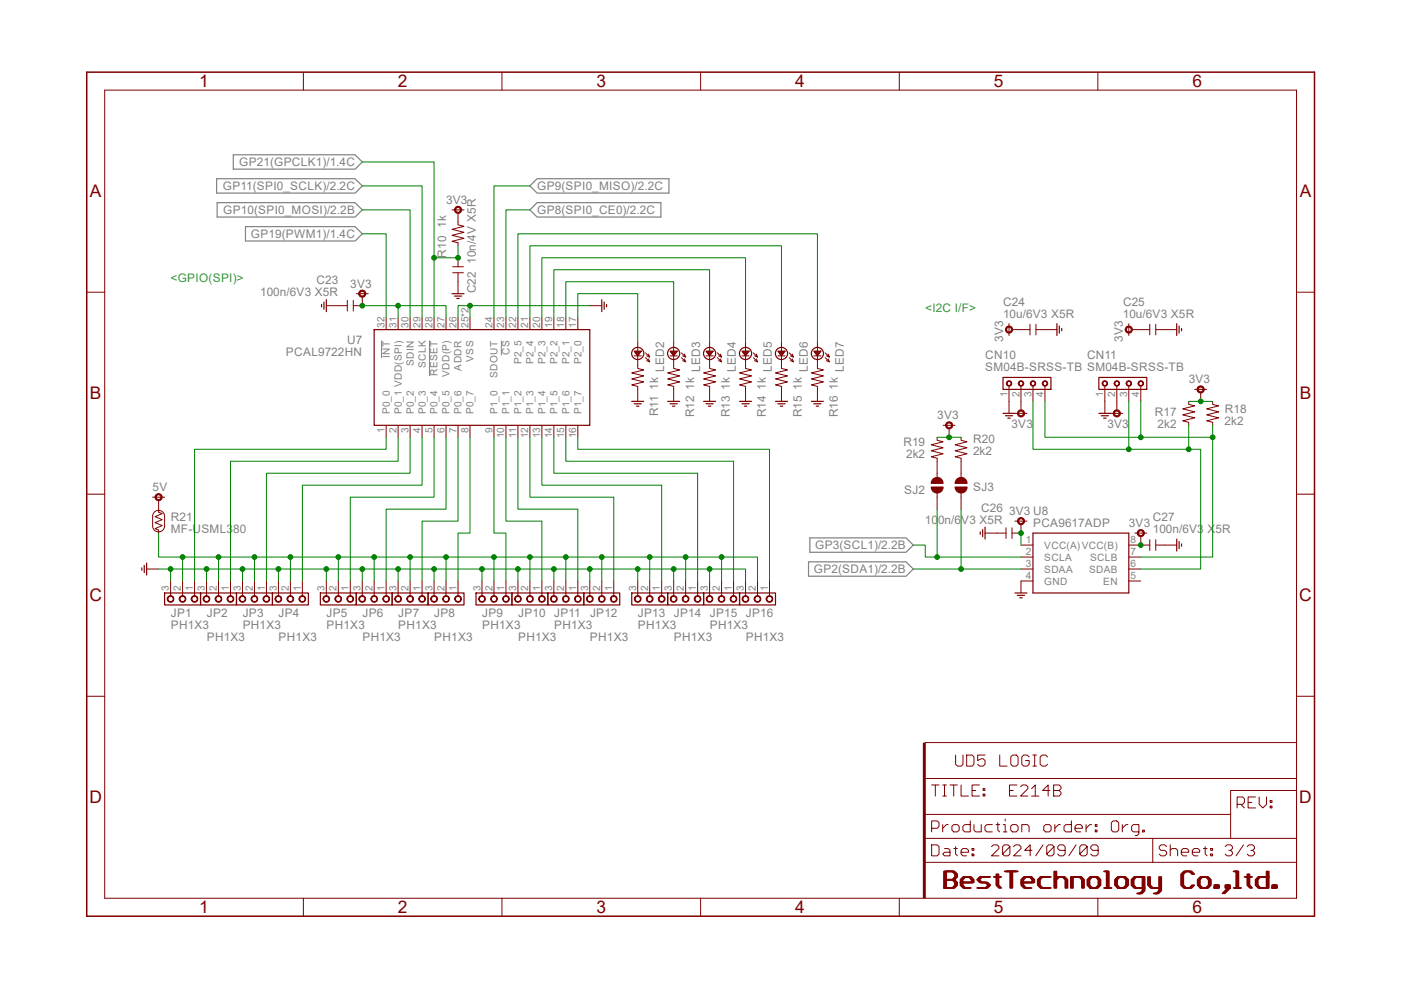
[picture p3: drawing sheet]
<svg xmlns="http://www.w3.org/2000/svg" width="297mm" height="210mm" viewBox="0 0 297 210" stroke-linecap="round" stroke-linejoin="round" font-family="sans-serif">
<defs><g id="words">
<g font-size="3.7" fill="#800000">
<text x="42.2" y="18.5">1</text>
<text x="84.3" y="18.5">2</text>
<text x="126.5" y="18.5">3</text>
<text x="168.6" y="18.5">4</text>
<text x="210.7" y="18.5">5</text>
<text x="252.8" y="18.5">6</text>
<text x="19.1" y="41.8">A</text>
<text x="275.6" y="41.8">A</text>
<text x="19.1" y="84.7">B</text>
<text x="275.6" y="84.7">B</text>
<text x="19" y="127.5">C</text>
<text x="275.5" y="127.5">C</text>
<text x="19" y="170.4">D</text>
<text x="275.5" y="170.4">D</text>
<text x="42.2" y="193.7">1</text>
<text x="84.3" y="193.7">2</text>
<text x="126.5" y="193.7">3</text>
<text x="168.6" y="193.7">4</text>
<text x="210.7" y="193.7">5</text>
<text x="252.8" y="193.7">6</text>
</g>
<g font-size="2.5" fill="#808080">
<text x="50.7" y="35.2">GP21(GPCLK1)/1.4C</text>
<text x="47.2" y="40.3">GP11(SPI0_SCLK)/2.2C</text>
<text x="113.9" y="40.3">GP9(SPI0_MISO)/2.2C</text>
<text x="47.3" y="45.4">GP10(SPI0_MOSI)/2.2B</text>
<text x="94.6" y="43.2">3V3</text>
<text x="113.9" y="45.4">GP8(SPI0_CE0)/2.2C</text>
<text x="53.2" y="50.5">GP19(PWM1)/1.4C</text>
<text x="94.6" y="48.3" transform="rotate(-90 94.6 48.3)">1k</text>
<text x="94.6" y="54.6" transform="rotate(-90 94.6 54.6)">R10</text>
<text x="55.2" y="62.8">100n/6V3 X5R</text>
<text x="67.1" y="60.3">C23</text>
<text x="74.3" y="61">3V3</text>
<text x="100.9" y="62.3" transform="rotate(-90 100.9 62.3)">C22 10n/4V X5R</text>
<text x="212.7" y="64.8">C24</text>
<text x="238.1" y="64.8">C25</text>
<text x="212.7" y="67.4">10u/6V3 X5R</text>
<text x="238.1" y="67.4">10u/6V3 X5R</text>
<text x="60.6" y="75.5">PCAL9722HN</text>
<text x="73.6" y="73">U7</text>
<text x="208.9" y="76.2">CN10</text>
<text x="212.7" y="72.5" transform="rotate(-90 212.7 72.5)">3V3</text>
<text x="230.5" y="76.2">CN11</text>
<text x="238.1" y="72.5" transform="rotate(-90 238.1 72.5)">3V3</text>
<text x="139.5" y="82.7" transform="rotate(-90 139.5 82.7)">1k</text>
<text x="140.8" y="78.9" transform="rotate(-90 140.8 78.9)">LED2</text>
<text x="147.1" y="82.7" transform="rotate(-90 147.1 82.7)">1k</text>
<text x="148.4" y="78.9" transform="rotate(-90 148.4 78.9)">LED3</text>
<text x="154.8" y="82.7" transform="rotate(-90 154.8 82.7)">1k</text>
<text x="156" y="78.9" transform="rotate(-90 156 78.9)">LED4</text>
<text x="162.4" y="82.7" transform="rotate(-90 162.4 82.7)">1k</text>
<text x="163.7" y="78.9" transform="rotate(-90 163.7 78.9)">LED5</text>
<text x="170" y="82.7" transform="rotate(-90 170 82.7)">1k</text>
<text x="171.3" y="78.9" transform="rotate(-90 171.3 78.9)">LED6</text>
<text x="177.6" y="82.7" transform="rotate(-90 177.6 82.7)">1k</text>
<text x="178.9" y="78.9" transform="rotate(-90 178.9 78.9)">LED7</text>
<text x="208.9" y="78.8">SM04B-SRSS-TB SM04B-SRSS-TB</text>
<text x="252" y="81.3">3V3</text>
<text x="139.5" y="88.3" transform="rotate(-90 139.5 88.3)">R11</text>
<text x="147.1" y="88.5" transform="rotate(-90 147.1 88.5)">R12</text>
<text x="154.8" y="88.5" transform="rotate(-90 154.8 88.5)">R13</text>
<text x="162.4" y="88.5" transform="rotate(-90 162.4 88.5)">R14</text>
<text x="170" y="88.5" transform="rotate(-90 170 88.5)">R15</text>
<text x="177.6" y="88.5" transform="rotate(-90 177.6 88.5)">R16</text>
<text x="198.7" y="88.9">3V3</text>
<text x="244.9" y="88.2">R17</text>
<text x="259.7" y="87.7">R18</text>
<text x="191.5" y="94.5">R19</text>
<text x="206.4" y="94">R20</text>
<text x="214.5" y="90.7">3V3</text>
<text x="234.8" y="90.7">3V3</text>
<text x="245.4" y="90.7">2k2</text>
<text x="259.6" y="90.2">2k2</text>
<text x="192.1" y="97.1">2k2</text>
<text x="206.3" y="96.6">2k2</text>
<text x="32.4" y="104.2">5V</text>
<text x="191.7" y="104.7">SJ2</text>
<text x="206.4" y="104.2">SJ3</text>
<text x="36.2" y="113.1">MF-USML380</text>
<text x="36.2" y="110.5">R21</text>
<text x="196.1" y="111">100n/6V3 X5R</text>
<text x="208" y="108.5">C26</text>
<text x="213.9" y="109.3">3V3 U8</text>
<text x="219.1" y="111.8">PCA9617ADP</text>
<text x="239.3" y="111.8">3V3</text>
<text x="244.4" y="113.1">100n/6V3 X5R</text>
<text x="244.5" y="110.5">C27</text>
<text x="172.8" y="116.5">GP3(SCL1)/2.2B</text>
<text x="172.6" y="121.6">GP2(SDA1)/2.2B</text>
<text x="36.2" y="130.9">JP1</text>
<text x="43.8" y="130.9">JP2</text>
<text x="51.5" y="130.9">JP3</text>
<text x="59.1" y="130.9">JP4</text>
<text x="69.2" y="130.9">JP5</text>
<text x="76.9" y="130.9">JP6</text>
<text x="84.5" y="130.9">JP7</text>
<text x="92.1" y="130.9">JP8</text>
<text x="102.2" y="130.9">JP9</text>
<text x="109.9" y="130.9">JP10</text>
<text x="117.5" y="130.9">JP11</text>
<text x="125.1" y="130.9">JP12</text>
<text x="135.3" y="130.9">JP13</text>
<text x="142.9" y="130.9">JP14</text>
<text x="150.5" y="130.9">JP15</text>
<text x="158.1" y="130.9">JP16</text>
<text x="36.2" y="133.4">PH1X3</text>
<text x="43.8" y="135.9">PH1X3</text>
<text x="51.5" y="133.4">PH1X3</text>
<text x="59.1" y="135.9">PH1X3</text>
<text x="69.2" y="133.4">PH1X3</text>
<text x="76.9" y="135.9">PH1X3</text>
<text x="84.5" y="133.4">PH1X3</text>
<text x="92.1" y="135.9">PH1X3</text>
<text x="102.2" y="133.4">PH1X3</text>
<text x="109.9" y="135.9">PH1X3</text>
<text x="117.5" y="133.4">PH1X3</text>
<text x="125.1" y="135.9">PH1X3</text>
<text x="135.3" y="133.4">PH1X3</text>
<text x="142.9" y="135.9">PH1X3</text>
<text x="150.5" y="133.4">PH1X3</text>
<text x="158.1" y="135.9">PH1X3</text>
</g>
<g font-size="2.5" fill="#008080">
<text x="36.2" y="59.8">&lt;GPIO(SPI)&gt;</text>
<text x="196.2" y="66.1">&lt;I2C I/F&gt;</text>
</g>
<g font-size="2.1" fill="#808080">
<text x="81.5" y="69.6" transform="rotate(-90 81.5 69.6)">32</text>
<text x="84.1" y="69.6" transform="rotate(-90 84.1 69.6)">31</text>
<text x="86.6" y="69.6" transform="rotate(-90 86.6 69.6)">30</text>
<text x="89.2" y="69.6" transform="rotate(-90 89.2 69.6)">29</text>
<text x="91.7" y="69.6" transform="rotate(-90 91.7 69.6)">28</text>
<text x="94.2" y="69.6" transform="rotate(-90 94.2 69.6)">27</text>
<text x="96.8" y="69.6" transform="rotate(-90 96.8 69.6)">26</text>
<text x="99.3" y="69.6" transform="rotate(-90 99.3 69.6)">25*2</text>
<text x="104.4" y="69.6" transform="rotate(-90 104.4 69.6)">24</text>
<text x="106.9" y="69.6" transform="rotate(-90 106.9 69.6)">23</text>
<text x="109.4" y="69.6" transform="rotate(-90 109.4 69.6)">22</text>
<text x="112" y="69.6" transform="rotate(-90 112 69.6)">21</text>
<text x="114.5" y="69.6" transform="rotate(-90 114.5 69.6)">20</text>
<text x="117.1" y="69.6" transform="rotate(-90 117.1 69.6)">19</text>
<text x="119.6" y="69.6" transform="rotate(-90 119.6 69.6)">18</text>
<text x="122.1" y="69.6" transform="rotate(-90 122.1 69.6)">17</text>
<text x="82.7" y="75.9" transform="rotate(-90 82.7 75.9)">INT</text>
<text x="87.7" y="77.6" transform="rotate(-90 87.7 77.6)">SDIN</text>
<text x="100.4" y="76.7" transform="rotate(-90 100.4 76.7)">VSS</text>
<text x="108" y="75.3" transform="rotate(-90 108 75.3)">CS</text>
<text x="110.6" y="77.3" transform="rotate(-90 110.6 77.3)">P2_5</text>
<text x="113.1" y="77.3" transform="rotate(-90 113.1 77.3)">P2_4</text>
<text x="115.7" y="77.3" transform="rotate(-90 115.7 77.3)">P2_3</text>
<text x="118.2" y="77.3" transform="rotate(-90 118.2 77.3)">P2_2</text>
<text x="120.7" y="77.3" transform="rotate(-90 120.7 77.3)">P2_1</text>
<text x="123.3" y="77.3" transform="rotate(-90 123.3 77.3)">P2_0</text>
<text x="90.3" y="78.1" transform="rotate(-90 90.3 78.1)">SCLK</text>
<text x="92.8" y="79.7" transform="rotate(-90 92.8 79.7)">RESET</text>
<text x="95.3" y="79.9" transform="rotate(-90 95.3 79.9)">VDD(P)</text>
<text x="97.9" y="78.6" transform="rotate(-90 97.9 78.6)">ADDR</text>
<text x="105.5" y="80.1" transform="rotate(-90 105.5 80.1)">SDOUT</text>
<text x="82.6" y="87.8" transform="rotate(-90 82.6 87.8)">P0_0</text>
<text x="85.2" y="87.8" transform="rotate(-90 85.2 87.8)">P0_1 VDD(SPI)</text>
<text x="87.7" y="87.8" transform="rotate(-90 87.7 87.8)">P0_2</text>
<text x="90.3" y="87.8" transform="rotate(-90 90.3 87.8)">P0_3</text>
<text x="92.8" y="87.8" transform="rotate(-90 92.8 87.8)">P0_4</text>
<text x="95.3" y="87.8" transform="rotate(-90 95.3 87.8)">P0_5</text>
<text x="97.9" y="87.8" transform="rotate(-90 97.9 87.8)">P0_6</text>
<text x="100.4" y="87.8" transform="rotate(-90 100.4 87.8)">P0_7</text>
<text x="105.5" y="87.8" transform="rotate(-90 105.5 87.8)">P1_0</text>
<text x="108" y="87.8" transform="rotate(-90 108 87.8)">P1_1</text>
<text x="110.6" y="87.8" transform="rotate(-90 110.6 87.8)">P1_2</text>
<text x="113.1" y="87.8" transform="rotate(-90 113.1 87.8)">P1_3</text>
<text x="115.7" y="87.8" transform="rotate(-90 115.7 87.8)">P1_4</text>
<text x="118.2" y="87.8" transform="rotate(-90 118.2 87.8)">P1_5</text>
<text x="120.7" y="87.8" transform="rotate(-90 120.7 87.8)">P1_6</text>
<text x="123.3" y="87.8" transform="rotate(-90 123.3 87.8)">P1_7</text>
<text x="213.6" y="84.1" transform="rotate(-90 213.6 84.1)">1</text>
<text x="216.1" y="84.1" transform="rotate(-90 216.1 84.1)">2</text>
<text x="218.7" y="84.1" transform="rotate(-90 218.7 84.1)">3</text>
<text x="221.2" y="84.1" transform="rotate(-90 221.2 84.1)">4</text>
<text x="233.9" y="84.1" transform="rotate(-90 233.9 84.1)">1</text>
<text x="236.4" y="84.1" transform="rotate(-90 236.4 84.1)">2</text>
<text x="239" y="84.1" transform="rotate(-90 239 84.1)">3</text>
<text x="241.5" y="84.1" transform="rotate(-90 241.5 84.1)">4</text>
<text x="81.5" y="91.8" transform="rotate(-90 81.5 91.8)">1</text>
<text x="84.1" y="91.8" transform="rotate(-90 84.1 91.8)">2</text>
<text x="86.6" y="91.8" transform="rotate(-90 86.6 91.8)">3</text>
<text x="89.2" y="91.8" transform="rotate(-90 89.2 91.8)">4</text>
<text x="91.7" y="91.8" transform="rotate(-90 91.7 91.8)">5</text>
<text x="94.2" y="91.8" transform="rotate(-90 94.2 91.8)">6</text>
<text x="96.8" y="91.8" transform="rotate(-90 96.8 91.8)">7</text>
<text x="99.3" y="91.8" transform="rotate(-90 99.3 91.8)">8</text>
<text x="104.4" y="91.8" transform="rotate(-90 104.4 91.8)">9</text>
<text x="106.9" y="92.9" transform="rotate(-90 106.9 92.9)">10</text>
<text x="109.4" y="92.8" transform="rotate(-90 109.4 92.8)">11</text>
<text x="112" y="92.9" transform="rotate(-90 112 92.9)">12</text>
<text x="114.5" y="92.9" transform="rotate(-90 114.5 92.9)">13</text>
<text x="117.1" y="92.9" transform="rotate(-90 117.1 92.9)">14</text>
<text x="119.6" y="92.9" transform="rotate(-90 119.6 92.9)">15</text>
<text x="122.1" y="92.9" transform="rotate(-90 122.1 92.9)">16</text>
<text x="217.5" y="115.3">1</text>
<text x="217.5" y="117.8">2</text>
<text x="221.4" y="116.4">VCC(A)VCC(B)</text>
<text x="221.4" y="118.9">SCLA</text>
<text x="231.1" y="118.9">SCLB</text>
<text x="239.7" y="117.8">7</text>
<text x="239.7" y="115.3">8</text>
<text x="35.8" y="125.4" transform="rotate(-90 35.8 125.4)">3</text>
<text x="38.4" y="125.4" transform="rotate(-90 38.4 125.4)">2</text>
<text x="40.9" y="125.4" transform="rotate(-90 40.9 125.4)">1</text>
<text x="43.4" y="125.4" transform="rotate(-90 43.4 125.4)">3</text>
<text x="46" y="125.4" transform="rotate(-90 46 125.4)">2</text>
<text x="48.5" y="125.4" transform="rotate(-90 48.5 125.4)">1</text>
<text x="51.1" y="125.4" transform="rotate(-90 51.1 125.4)">3</text>
<text x="53.6" y="125.4" transform="rotate(-90 53.6 125.4)">2</text>
<text x="56.1" y="125.4" transform="rotate(-90 56.1 125.4)">1</text>
<text x="58.7" y="125.4" transform="rotate(-90 58.7 125.4)">3</text>
<text x="61.2" y="125.4" transform="rotate(-90 61.2 125.4)">2</text>
<text x="63.8" y="125.4" transform="rotate(-90 63.8 125.4)">1</text>
<text x="68.8" y="125.4" transform="rotate(-90 68.8 125.4)">3</text>
<text x="71.4" y="125.4" transform="rotate(-90 71.4 125.4)">2</text>
<text x="73.9" y="125.4" transform="rotate(-90 73.9 125.4)">1</text>
<text x="76.5" y="125.4" transform="rotate(-90 76.5 125.4)">3</text>
<text x="79" y="125.4" transform="rotate(-90 79 125.4)">2</text>
<text x="81.5" y="125.4" transform="rotate(-90 81.5 125.4)">1</text>
<text x="84.1" y="125.4" transform="rotate(-90 84.1 125.4)">3</text>
<text x="86.6" y="125.4" transform="rotate(-90 86.6 125.4)">2</text>
<text x="89.2" y="125.4" transform="rotate(-90 89.2 125.4)">1</text>
<text x="91.7" y="125.4" transform="rotate(-90 91.7 125.4)">3</text>
<text x="94.2" y="125.4" transform="rotate(-90 94.2 125.4)">2</text>
<text x="96.8" y="125.4" transform="rotate(-90 96.8 125.4)">1</text>
<text x="101.9" y="125.4" transform="rotate(-90 101.9 125.4)">3</text>
<text x="104.4" y="125.4" transform="rotate(-90 104.4 125.4)">2</text>
<text x="106.9" y="125.4" transform="rotate(-90 106.9 125.4)">1</text>
<text x="109.4" y="125.4" transform="rotate(-90 109.4 125.4)">3</text>
<text x="112" y="125.4" transform="rotate(-90 112 125.4)">2</text>
<text x="114.5" y="125.4" transform="rotate(-90 114.5 125.4)">1</text>
<text x="117.1" y="125.4" transform="rotate(-90 117.1 125.4)">3</text>
<text x="119.6" y="125.4" transform="rotate(-90 119.6 125.4)">2</text>
<text x="122.1" y="125.4" transform="rotate(-90 122.1 125.4)">1</text>
<text x="124.7" y="125.4" transform="rotate(-90 124.7 125.4)">3</text>
<text x="127.2" y="125.4" transform="rotate(-90 127.2 125.4)">2</text>
<text x="129.8" y="125.4" transform="rotate(-90 129.8 125.4)">1</text>
<text x="134.8" y="125.4" transform="rotate(-90 134.8 125.4)">3</text>
<text x="137.4" y="125.4" transform="rotate(-90 137.4 125.4)">2</text>
<text x="139.9" y="125.4" transform="rotate(-90 139.9 125.4)">1</text>
<text x="142.5" y="125.4" transform="rotate(-90 142.5 125.4)">3</text>
<text x="145" y="125.4" transform="rotate(-90 145 125.4)">2</text>
<text x="147.5" y="125.4" transform="rotate(-90 147.5 125.4)">1</text>
<text x="150.1" y="125.4" transform="rotate(-90 150.1 125.4)">3</text>
<text x="152.6" y="125.4" transform="rotate(-90 152.6 125.4)">2</text>
<text x="155.2" y="125.4" transform="rotate(-90 155.2 125.4)">1</text>
<text x="157.7" y="125.4" transform="rotate(-90 157.7 125.4)">3</text>
<text x="160.2" y="125.4" transform="rotate(-90 160.2 125.4)">2</text>
<text x="162.8" y="125.4" transform="rotate(-90 162.8 125.4)">1</text>
<text x="217.5" y="120.3">3</text>
<text x="217.5" y="122.9">4</text>
<text x="221.4" y="121.5">SDAA</text>
<text x="221.4" y="124">GND</text>
<text x="230.9" y="121.5">SDAB</text>
<text x="233.9" y="124">EN</text>
<text x="239.7" y="120.3">6</text>
<text x="239.7" y="122.9">5</text>
</g>
</g></defs>
<path d="M80.9 72.2v3.7M91.1 72.2v7.6M106.3 72.2v3.2" fill="none" stroke="#808080" stroke-width=".21"/>
<path d="M45.9 37.9h29.4l1.5 1.5-1.5 1.6h-29.4zM49.5 32.8h25.8l1.5 1.6-1.5 1.5h-25.8zM112.3 39.4l1.6-1.5h27.9v3.1h-27.9zM46 43h29.3l1.5 1.5-1.5 1.5h-29.3zM52 48.1h23.3l1.5 1.5-1.5 1.5h-23.3zM112.3 44.5l1.6-1.5h26.2v3h-26.2zM171.4 119.2h20.7l1.5 1.5-1.5 1.5h-20.7zM171.7 114.1h20.4l1.5 1.5-1.5 1.5h-20.4z" fill="none" stroke="#808080" stroke-width=".25"/>
<path d="M34.9 125.8h7.6v2.5h-7.6z" fill="none" stroke="#800000" stroke-width=".25"/>
<path d="M36.2 125.8v.6M38.7 125.8v.6M41.3 125.8v.6" fill="none" stroke="#800000" stroke-width=".21"/>
<path d="M40.7 126.6a.71 .71 0 0 1 1.1 0 .71 .71 0 0 1-.4 1.1 .71 .71 0 0 1-.9-.7h.2a.56 .56 0 0 1 .7-.5 .56 .56 0 0 1 .2 .9 .56 .56 0 0 1-.9-.2l-.2-.2z" fill-rule="evenodd" fill="#800000"/>
<path d="M40.7 126.6a.71 .71 0 0 1 1.1 0 .71 .71 0 0 1-.4 1.1 .71 .71 0 0 1-.9-.7h.2a.56 .56 0 0 1 .7-.5 .56 .56 0 0 1 .2 .9 .56 .56 0 0 1-.9-.2l-.2-.2z" fill="none" stroke="#800000" stroke-width=".21"/>
<path d="M38.2 126.6a.71 .71 0 0 1 1.1 0 .71 .71 0 0 1-.4 1.1 .71 .71 0 0 1-.9-.7h.1a.56 .56 0 0 1 .8-.5 .56 .56 0 0 1 .2 .9 .56 .56 0 0 1-.9-.2l-.2-.2z" fill-rule="evenodd" fill="#800000"/>
<path d="M38.2 126.6a.71 .71 0 0 1 1.1 0 .71 .71 0 0 1-.4 1.1 .71 .71 0 0 1-.9-.7h.1a.56 .56 0 0 1 .8-.5 .56 .56 0 0 1 .2 .9 .56 .56 0 0 1-.9-.2l-.2-.2z" fill="none" stroke="#800000" stroke-width=".21"/>
<path d="M35.6 126.6a.71 .71 0 0 1 1.2 0 .71 .71 0 0 1-.4 1.1 .71 .71 0 0 1-.9-.7h.1a.56 .56 0 0 1 .8-.5 .56 .56 0 0 1 .2 .9 .56 .56 0 0 1-1-.2l-.1-.2z" fill-rule="evenodd" fill="#800000"/>
<path d="M35.6 126.6a.71 .71 0 0 1 1.2 0 .71 .71 0 0 1-.4 1.1 .71 .71 0 0 1-.9-.7h.1a.56 .56 0 0 1 .8-.5 .56 .56 0 0 1 .2 .9 .56 .56 0 0 1-1-.2l-.1-.2zM36.2 123.2v2.6M38.7 123.2v2.6M41.3 123.2v2.6M43.8 125.8v.6M46.3 125.8v.6M48.9 125.8v.6" fill="none" stroke="#800000" stroke-width=".21"/>
<path d="M42.5 125.8h7.6v2.5h-7.6z" fill="none" stroke="#800000" stroke-width=".25"/>
<path d="M48.3 126.6a.71 .71 0 0 1 1.2 0 .71 .71 0 0 1-.4 1.1 .71 .71 0 0 1-.9-.7h.1a.56 .56 0 0 1 .8-.5 .56 .56 0 0 1 .2 .9 .56 .56 0 0 1-1-.2l-.1-.2z" fill-rule="evenodd" fill="#800000"/>
<path d="M48.3 126.6a.71 .71 0 0 1 1.2 0 .71 .71 0 0 1-.4 1.1 .71 .71 0 0 1-.9-.7h.1a.56 .56 0 0 1 .8-.5 .56 .56 0 0 1 .2 .9 .56 .56 0 0 1-1-.2l-.1-.2z" fill="none" stroke="#800000" stroke-width=".21"/>
<path d="M45.8 126.6a.71 .71 0 0 1 1.1 0 .71 .71 0 0 1-.4 1.1 .71 .71 0 0 1-.9-.7h.2a.56 .56 0 0 1 .7-.5 .56 .56 0 0 1 .2 .9 .56 .56 0 0 1-.9-.2l-.2-.2z" fill-rule="evenodd" fill="#800000"/>
<path d="M45.8 126.6a.71 .71 0 0 1 1.1 0 .71 .71 0 0 1-.4 1.1 .71 .71 0 0 1-.9-.7h.2a.56 .56 0 0 1 .7-.5 .56 .56 0 0 1 .2 .9 .56 .56 0 0 1-.9-.2l-.2-.2z" fill="none" stroke="#800000" stroke-width=".21"/>
<path d="M43.2 126.6a.71 .71 0 0 1 1.2 0 .71 .71 0 0 1-.4 1.1 .71 .71 0 0 1-.9-.7h.1a.56 .56 0 0 1 .8-.5 .56 .56 0 0 1 .2 .9 .56 .56 0 0 1-.9-.2l-.2-.2z" fill-rule="evenodd" fill="#800000"/>
<path d="M43.2 126.6a.71 .71 0 0 1 1.2 0 .71 .71 0 0 1-.4 1.1 .71 .71 0 0 1-.9-.7h.1a.56 .56 0 0 1 .8-.5 .56 .56 0 0 1 .2 .9 .56 .56 0 0 1-.9-.2l-.2-.2zM43.8 123.2v2.6M46.3 123.2v2.6M48.9 123.2v2.6M51.4 125.8v.6M54 125.8v.6M56.5 125.8v.6" fill="none" stroke="#800000" stroke-width=".21"/>
<path d="M50.1 125.8h7.7v2.5h-7.7z" fill="none" stroke="#800000" stroke-width=".25"/>
<path d="M55.9 126.6a.71 .71 0 0 1 1.2 0 .71 .71 0 0 1-.4 1.1 .71 .71 0 0 1-.9-.7h.1a.55 .55 0 0 1 .8-.5 .55 .55 0 0 1 .2 .9 .55 .55 0 0 1-.9-.2l-.2-.2z" fill-rule="evenodd" fill="#800000"/>
<path d="M55.9 126.6a.71 .71 0 0 1 1.2 0 .71 .71 0 0 1-.4 1.1 .71 .71 0 0 1-.9-.7h.1a.55 .55 0 0 1 .8-.5 .55 .55 0 0 1 .2 .9 .55 .55 0 0 1-.9-.2l-.2-.2z" fill="none" stroke="#800000" stroke-width=".21"/>
<path d="M53.4 126.6a.71 .71 0 0 1 1.1 0 .71 .71 0 0 1-.4 1.1 .71 .71 0 0 1-.9-.7h.2a.56 .56 0 0 1 .7-.5 .56 .56 0 0 1 .2 .9 .56 .56 0 0 1-.9-.2l-.2-.2z" fill-rule="evenodd" fill="#800000"/>
<path d="M53.4 126.6a.71 .71 0 0 1 1.1 0 .71 .71 0 0 1-.4 1.1 .71 .71 0 0 1-.9-.7h.2a.56 .56 0 0 1 .7-.5 .56 .56 0 0 1 .2 .9 .56 .56 0 0 1-.9-.2l-.2-.2z" fill="none" stroke="#800000" stroke-width=".21"/>
<path d="M50.9 126.6a.71 .71 0 0 1 1.1 0 .71 .71 0 0 1-.4 1.1 .71 .71 0 0 1-.9-.7h.1a.56 .56 0 0 1 .8-.5 .56 .56 0 0 1 .2 .9 .56 .56 0 0 1-.9-.2l-.2-.2z" fill-rule="evenodd" fill="#800000"/>
<path d="M50.9 126.6a.71 .71 0 0 1 1.1 0 .71 .71 0 0 1-.4 1.1 .71 .71 0 0 1-.9-.7h.1a.56 .56 0 0 1 .8-.5 .56 .56 0 0 1 .2 .9 .56 .56 0 0 1-.9-.2l-.2-.2zM51.4 123.2v2.6M54 123.2v2.6M56.5 123.2v2.6M59 125.8v.6M61.6 125.8v.6M64.1 125.8v.6" fill="none" stroke="#800000" stroke-width=".21"/>
<path d="M57.8 125.8h7.6v2.5h-7.6z" fill="none" stroke="#800000" stroke-width=".25"/>
<path d="M63.6 126.6a.71 .71 0 0 1 1.1 0 .71 .71 0 0 1-.4 1.1 .71 .71 0 0 1-.9-.7h.1a.55 .55 0 0 1 .8-.5 .55 .55 0 0 1 .2 .9 .55 .55 0 0 1-.9-.2l-.2-.2z" fill-rule="evenodd" fill="#800000"/>
<path d="M63.6 126.6a.71 .71 0 0 1 1.1 0 .71 .71 0 0 1-.4 1.1 .71 .71 0 0 1-.9-.7h.1a.55 .55 0 0 1 .8-.5 .55 .55 0 0 1 .2 .9 .55 .55 0 0 1-.9-.2l-.2-.2z" fill="none" stroke="#800000" stroke-width=".21"/>
<path d="M61 126.6a.71 .71 0 0 1 1.2 0 .71 .71 0 0 1-.4 1.1 .71 .71 0 0 1-.9-.7h.1a.55 .55 0 0 1 .7-.5 .55 .55 0 0 1 .2 .9 .55 .55 0 0 1-.9-.2l-.1-.2z" fill-rule="evenodd" fill="#800000"/>
<path d="M61 126.6a.71 .71 0 0 1 1.2 0 .71 .71 0 0 1-.4 1.1 .71 .71 0 0 1-.9-.7h.1a.55 .55 0 0 1 .7-.5 .55 .55 0 0 1 .2 .9 .55 .55 0 0 1-.9-.2l-.1-.2z" fill="none" stroke="#800000" stroke-width=".21"/>
<path d="M58.5 126.6a.71 .71 0 0 1 1.1 0 .71 .71 0 0 1-.4 1.1 .71 .71 0 0 1-.9-.7h.2a.55 .55 0 0 1 .7-.5 .55 .55 0 0 1 .2 .9 .55 .55 0 0 1-.9-.2l-.2-.2z" fill-rule="evenodd" fill="#800000"/>
<path d="M58.5 126.6a.71 .71 0 0 1 1.1 0 .71 .71 0 0 1-.4 1.1 .71 .71 0 0 1-.9-.7h.2a.55 .55 0 0 1 .7-.5 .55 .55 0 0 1 .2 .9 .55 .55 0 0 1-.9-.2l-.2-.2zM59 123.2v2.6M61.6 123.2v2.6M64.1 123.2v2.6M69.2 125.8v.6M71.7 125.8v.6M74.3 125.8v.6" fill="none" stroke="#800000" stroke-width=".21"/>
<path d="M67.9 125.8h7.6v2.5h-7.6z" fill="none" stroke="#800000" stroke-width=".25"/>
<path d="M73.7 126.6a.71 .71 0 0 1 1.2 0 .71 .71 0 0 1-.4 1.1 .71 .71 0 0 1-.9-.7h.1a.55 .55 0 0 1 .7-.5 .55 .55 0 0 1 .2 .9 .55 .55 0 0 1-.9-.2l-.1-.2z" fill-rule="evenodd" fill="#800000"/>
<path d="M73.7 126.6a.71 .71 0 0 1 1.2 0 .71 .71 0 0 1-.4 1.1 .71 .71 0 0 1-.9-.7h.1a.55 .55 0 0 1 .7-.5 .55 .55 0 0 1 .2 .9 .55 .55 0 0 1-.9-.2l-.1-.2z" fill="none" stroke="#800000" stroke-width=".21"/>
<path d="M71.2 126.6a.71 .71 0 0 1 1.1 0 .71 .71 0 0 1-.4 1.1 .71 .71 0 0 1-.9-.7h.2a.55 .55 0 0 1 .7-.5 .55 .55 0 0 1 .2 .9 .55 .55 0 0 1-.9-.2l-.2-.2z" fill-rule="evenodd" fill="#800000"/>
<path d="M71.2 126.6a.71 .71 0 0 1 1.1 0 .71 .71 0 0 1-.4 1.1 .71 .71 0 0 1-.9-.7h.2a.55 .55 0 0 1 .7-.5 .55 .55 0 0 1 .2 .9 .55 .55 0 0 1-.9-.2l-.2-.2z" fill="none" stroke="#800000" stroke-width=".21"/>
<path d="M68.6 126.6a.71 .71 0 0 1 1.2 0 .71 .71 0 0 1-.4 1.1 .71 .71 0 0 1-.9-.7h.1a.55 .55 0 0 1 .8-.5 .55 .55 0 0 1 .2 .9 .55 .55 0 0 1-.9-.2l-.2-.2z" fill-rule="evenodd" fill="#800000"/>
<path d="M68.6 126.6a.71 .71 0 0 1 1.2 0 .71 .71 0 0 1-.4 1.1 .71 .71 0 0 1-.9-.7h.1a.55 .55 0 0 1 .8-.5 .55 .55 0 0 1 .2 .9 .55 .55 0 0 1-.9-.2l-.2-.2zM69.2 123.2v2.6M71.7 123.2v2.6M74.3 123.2v2.6M76.8 125.8v.6M79.3 125.8v.6M81.9 125.8v.6" fill="none" stroke="#800000" stroke-width=".21"/>
<path d="M75.5 125.8h7.6v2.5h-7.6z" fill="none" stroke="#800000" stroke-width=".25"/>
<path d="M81.3 126.6a.71 .71 0 0 1 1.2 0 .71 .71 0 0 1-.4 1.1 .71 .71 0 0 1-.9-.7h.1a.55 .55 0 0 1 .8-.5 .55 .55 0 0 1 .2 .9 .55 .55 0 0 1-.9-.2l-.2-.2z" fill-rule="evenodd" fill="#800000"/>
<path d="M81.3 126.6a.71 .71 0 0 1 1.2 0 .71 .71 0 0 1-.4 1.1 .71 .71 0 0 1-.9-.7h.1a.55 .55 0 0 1 .8-.5 .55 .55 0 0 1 .2 .9 .55 .55 0 0 1-.9-.2l-.2-.2z" fill="none" stroke="#800000" stroke-width=".21"/>
<path d="M78.8 126.6a.71 .71 0 0 1 1.1 0 .71 .71 0 0 1-.4 1.1 .71 .71 0 0 1-.9-.7h.2a.55 .55 0 0 1 .7-.5 .55 .55 0 0 1 .2 .9 .55 .55 0 0 1-.9-.2l-.2-.2z" fill-rule="evenodd" fill="#800000"/>
<path d="M78.8 126.6a.71 .71 0 0 1 1.1 0 .71 .71 0 0 1-.4 1.1 .71 .71 0 0 1-.9-.7h.2a.55 .55 0 0 1 .7-.5 .55 .55 0 0 1 .2 .9 .55 .55 0 0 1-.9-.2l-.2-.2z" fill="none" stroke="#800000" stroke-width=".21"/>
<path d="M76.3 126.6a.71 .71 0 0 1 1.1 0 .71 .71 0 0 1-.4 1.1 .71 .71 0 0 1-.9-.7h.1a.55 .55 0 0 1 .8-.5 .55 .55 0 0 1 .2 .9 .55 .55 0 0 1-.9-.2l-.2-.2z" fill-rule="evenodd" fill="#800000"/>
<path d="M76.3 126.6a.71 .71 0 0 1 1.1 0 .71 .71 0 0 1-.4 1.1 .71 .71 0 0 1-.9-.7h.1a.55 .55 0 0 1 .8-.5 .55 .55 0 0 1 .2 .9 .55 .55 0 0 1-.9-.2l-.2-.2zM76.8 123.2v2.6M79.3 123.2v2.6M81.9 123.2v2.6M84.4 125.8v.6M86.9 125.8v.6M89.5 125.8v.6" fill="none" stroke="#800000" stroke-width=".21"/>
<path d="M83.1 125.8h7.7v2.5h-7.7z" fill="none" stroke="#800000" stroke-width=".25"/>
<path d="M89 126.6a.71 .71 0 0 1 1.1 0 .71 .71 0 0 1-.4 1.1 .71 .71 0 0 1-.9-.7h.1a.55 .55 0 0 1 .8-.5 .55 .55 0 0 1 .2 .9 .55 .55 0 0 1-.9-.2l-.2-.2z" fill-rule="evenodd" fill="#800000"/>
<path d="M89 126.6a.71 .71 0 0 1 1.1 0 .71 .71 0 0 1-.4 1.1 .71 .71 0 0 1-.9-.7h.1a.55 .55 0 0 1 .8-.5 .55 .55 0 0 1 .2 .9 .55 .55 0 0 1-.9-.2l-.2-.2z" fill="none" stroke="#800000" stroke-width=".21"/>
<path d="M86.4 126.6a.71 .71 0 0 1 1.2 0 .71 .71 0 0 1-.4 1.1 .71 .71 0 0 1-.9-.7h.1a.55 .55 0 0 1 .7-.5 .55 .55 0 0 1 .2 .9 .55 .55 0 0 1-.9-.2l-.1-.2z" fill-rule="evenodd" fill="#800000"/>
<path d="M86.4 126.6a.71 .71 0 0 1 1.2 0 .71 .71 0 0 1-.4 1.1 .71 .71 0 0 1-.9-.7h.1a.55 .55 0 0 1 .7-.5 .55 .55 0 0 1 .2 .9 .55 .55 0 0 1-.9-.2l-.1-.2z" fill="none" stroke="#800000" stroke-width=".21"/>
<path d="M83.9 126.6a.71 .71 0 0 1 1.1 0 .71 .71 0 0 1-.4 1.1 .71 .71 0 0 1-.9-.7h.2a.55 .55 0 0 1 .7-.5 .55 .55 0 0 1 .2 .9 .55 .55 0 0 1-.9-.2l-.2-.2z" fill-rule="evenodd" fill="#800000"/>
<path d="M83.9 126.6a.71 .71 0 0 1 1.1 0 .71 .71 0 0 1-.4 1.1 .71 .71 0 0 1-.9-.7h.2a.55 .55 0 0 1 .7-.5 .55 .55 0 0 1 .2 .9 .55 .55 0 0 1-.9-.2l-.2-.2zM84.4 123.2v2.6M86.9 123.2v2.6M89.5 123.2v2.6M92 125.8v.6M94.6 125.8v.6M97.1 125.8v.6" fill="none" stroke="#800000" stroke-width=".21"/>
<path d="M90.8 125.8h7.6v2.5h-7.6z" fill="none" stroke="#800000" stroke-width=".25"/>
<path d="M96.6 126.6a.71 .71 0 0 1 1.1 0 .71 .71 0 0 1-.4 1.1 .71 .71 0 0 1-.9-.7h.2a.55 .55 0 0 1 .7-.5 .55 .55 0 0 1 .2 .9 .55 .55 0 0 1-.9-.2l-.2-.2z" fill-rule="evenodd" fill="#800000"/>
<path d="M96.6 126.6a.71 .71 0 0 1 1.1 0 .71 .71 0 0 1-.4 1.1 .71 .71 0 0 1-.9-.7h.2a.55 .55 0 0 1 .7-.5 .55 .55 0 0 1 .2 .9 .55 .55 0 0 1-.9-.2l-.2-.2z" fill="none" stroke="#800000" stroke-width=".21"/>
<path d="M94 126.6a.71 .71 0 0 1 1.2 0 .71 .71 0 0 1-.4 1.1 .71 .71 0 0 1-.9-.7h.1a.55 .55 0 0 1 .8-.5 .55 .55 0 0 1 .2 .9 .55 .55 0 0 1-.9-.2l-.2-.2z" fill-rule="evenodd" fill="#800000"/>
<path d="M94 126.6a.71 .71 0 0 1 1.2 0 .71 .71 0 0 1-.4 1.1 .71 .71 0 0 1-.9-.7h.1a.55 .55 0 0 1 .8-.5 .55 .55 0 0 1 .2 .9 .55 .55 0 0 1-.9-.2l-.2-.2z" fill="none" stroke="#800000" stroke-width=".21"/>
<path d="M91.5 126.6a.71 .71 0 0 1 1.1 0 .71 .71 0 0 1-.4 1.1 .71 .71 0 0 1-.9-.7h.2a.55 .55 0 0 1 .7-.5 .55 .55 0 0 1 .2 .9 .55 .55 0 0 1-.9-.2l-.2-.2z" fill-rule="evenodd" fill="#800000"/>
<path d="M91.5 126.6a.71 .71 0 0 1 1.1 0 .71 .71 0 0 1-.4 1.1 .71 .71 0 0 1-.9-.7h.2a.55 .55 0 0 1 .7-.5 .55 .55 0 0 1 .2 .9 .55 .55 0 0 1-.9-.2l-.2-.2zM92 123.2v2.6M94.6 123.2v2.6M97.1 123.2v2.6M102.2 125.8v.6M104.7 125.8v.6M107.3 125.8v.6" fill="none" stroke="#800000" stroke-width=".21"/>
<path d="M100.9 125.8h7.6v2.5h-7.6z" fill="none" stroke="#800000" stroke-width=".25"/>
<path d="M106.7 126.6a.71 .71 0 0 1 1.2 0 .71 .71 0 0 1-.4 1.1 .71 .71 0 0 1-.9-.7h.1a.56 .56 0 0 1 .8-.4 .56 .56 0 0 1 .1 .9 .56 .56 0 0 1-.9-.3v-.2h-.1z" fill-rule="evenodd" fill="#800000"/>
<path d="M106.7 126.6a.71 .71 0 0 1 1.2 0 .71 .71 0 0 1-.4 1.1 .71 .71 0 0 1-.9-.7h.1a.56 .56 0 0 1 .8-.4 .56 .56 0 0 1 .1 .9 .56 .56 0 0 1-.9-.3v-.2h-.1z" fill="none" stroke="#800000" stroke-width=".21"/>
<path d="M104.2 126.6a.71 .71 0 0 1 1.1 0 .71 .71 0 0 1-.4 1.1 .71 .71 0 0 1-.9-.7h.2a.56 .56 0 0 1 .8-.4 .56 .56 0 0 1 .1 .9 .56 .56 0 0 1-.9-.3v-.2h-.2z" fill-rule="evenodd" fill="#800000"/>
<path d="M104.2 126.6a.71 .71 0 0 1 1.1 0 .71 .71 0 0 1-.4 1.1 .71 .71 0 0 1-.9-.7h.2a.56 .56 0 0 1 .8-.4 .56 .56 0 0 1 .1 .9 .56 .56 0 0 1-.9-.3v-.2h-.2z" fill="none" stroke="#800000" stroke-width=".21"/>
<path d="M101.7 126.6a.71 .71 0 0 1 1.1 0 .71 .71 0 0 1-.4 1.1 .71 .71 0 0 1-.9-.7h.1a.56 .56 0 0 1 .9-.4 .56 .56 0 0 1 .1 .9 .56 .56 0 0 1-.9-.3l-.1-.2h-.1z" fill-rule="evenodd" fill="#800000"/>
<path d="M101.7 126.6a.71 .71 0 0 1 1.1 0 .71 .71 0 0 1-.4 1.1 .71 .71 0 0 1-.9-.7h.1a.56 .56 0 0 1 .9-.4 .56 .56 0 0 1 .1 .9 .56 .56 0 0 1-.9-.3l-.1-.2h-.1zM102.2 123.2v2.6M104.7 123.2v2.6M107.3 123.2v2.6M109.8 125.8v.6M112.3 125.8v.6M114.9 125.8v.6" fill="none" stroke="#800000" stroke-width=".21"/>
<path d="M108.5 125.8h7.7v2.5h-7.7z" fill="none" stroke="#800000" stroke-width=".25"/>
<path d="M114.3 126.6a.71 .71 0 0 1 1.2 0 .71 .71 0 0 1-.4 1.1 .71 .71 0 0 1-.9-.7h.1a.56 .56 0 0 1 .9-.4 .56 .56 0 0 1 .1 .9 .56 .56 0 0 1-.9-.3l-.1-.2h-.1z" fill-rule="evenodd" fill="#800000"/>
<path d="M114.3 126.6a.71 .71 0 0 1 1.2 0 .71 .71 0 0 1-.4 1.1 .71 .71 0 0 1-.9-.7h.1a.56 .56 0 0 1 .9-.4 .56 .56 0 0 1 .1 .9 .56 .56 0 0 1-.9-.3l-.1-.2h-.1z" fill="none" stroke="#800000" stroke-width=".21"/>
<path d="M111.8 126.6a.71 .71 0 0 1 1.1 0 .71 .71 0 0 1-.3 1.1 .71 .71 0 0 1-.9-.7h.1a.56 .56 0 0 1 .8-.4 .56 .56 0 0 1 .1 .9 .56 .56 0 0 1-.9-.3v-.2h-.1z" fill-rule="evenodd" fill="#800000"/>
<path d="M111.8 126.6a.71 .71 0 0 1 1.1 0 .71 .71 0 0 1-.3 1.1 .71 .71 0 0 1-.9-.7h.1a.56 .56 0 0 1 .8-.4 .56 .56 0 0 1 .1 .9 .56 .56 0 0 1-.9-.3v-.2h-.1z" fill="none" stroke="#800000" stroke-width=".21"/>
<path d="M109.3 126.6a.71 .71 0 0 1 1.1 0 .71 .71 0 0 1-.4 1.1 .71 .71 0 0 1-.9-.7h.2a.56 .56 0 0 1 .8-.4 .56 .56 0 0 1 .1 .9 .56 .56 0 0 1-.9-.3v-.2h-.2z" fill-rule="evenodd" fill="#800000"/>
<path d="M109.3 126.6a.71 .71 0 0 1 1.1 0 .71 .71 0 0 1-.4 1.1 .71 .71 0 0 1-.9-.7h.2a.56 .56 0 0 1 .8-.4 .56 .56 0 0 1 .1 .9 .56 .56 0 0 1-.9-.3v-.2h-.2zM109.8 123.2v2.6M112.3 123.2v2.6M114.9 123.2v2.6M117.4 125.8v.6M120 125.8v.6M122.5 125.8v.6" fill="none" stroke="#800000" stroke-width=".21"/>
<path d="M116.2 125.8h7.6v2.5h-7.6z" fill="none" stroke="#800000" stroke-width=".25"/>
<path d="M122 126.6a.71 .71 0 0 1 1.1 0 .71 .71 0 0 1-.3 1.1 .71 .71 0 0 1-1-.7h.2a.56 .56 0 0 1 .8-.4 .56 .56 0 0 1 .1 .9 .56 .56 0 0 1-.9-.3v-.2h-.2z" fill-rule="evenodd" fill="#800000"/>
<path d="M122 126.6a.71 .71 0 0 1 1.1 0 .71 .71 0 0 1-.3 1.1 .71 .71 0 0 1-1-.7h.2a.56 .56 0 0 1 .8-.4 .56 .56 0 0 1 .1 .9 .56 .56 0 0 1-.9-.3v-.2h-.2z" fill="none" stroke="#800000" stroke-width=".21"/>
<path d="M119.4 126.6a.71 .71 0 0 1 1.2 0 .71 .71 0 0 1-.4 1.1 .71 .71 0 0 1-.9-.7h.1a.56 .56 0 0 1 .8-.4 .56 .56 0 0 1 .1 .9 .56 .56 0 0 1-.9-.3v-.2h-.1z" fill-rule="evenodd" fill="#800000"/>
<path d="M119.4 126.6a.71 .71 0 0 1 1.2 0 .71 .71 0 0 1-.4 1.1 .71 .71 0 0 1-.9-.7h.1a.56 .56 0 0 1 .8-.4 .56 .56 0 0 1 .1 .9 .56 .56 0 0 1-.9-.3v-.2h-.1z" fill="none" stroke="#800000" stroke-width=".21"/>
<path d="M116.9 126.6a.71 .71 0 0 1 1.1 0 .71 .71 0 0 1-.3 1.1 .71 .71 0 0 1-1-.7h.2a.56 .56 0 0 1 .8-.4 .56 .56 0 0 1 .1 .9 .56 .56 0 0 1-.9-.3v-.2h-.2z" fill-rule="evenodd" fill="#800000"/>
<path d="M116.9 126.6a.71 .71 0 0 1 1.1 0 .71 .71 0 0 1-.3 1.1 .71 .71 0 0 1-1-.7h.2a.56 .56 0 0 1 .8-.4 .56 .56 0 0 1 .1 .9 .56 .56 0 0 1-.9-.3v-.2h-.2zM117.4 123.2v2.6M120 123.2v2.6M122.5 123.2v2.6M125 125.8v.6M127.6 125.8v.6M130.1 125.8v.6" fill="none" stroke="#800000" stroke-width=".21"/>
<path d="M123.8 125.8h7.6v2.5h-7.6z" fill="none" stroke="#800000" stroke-width=".25"/>
<path d="M129.6 126.6a.72 .72 0 0 1 1.1 0 .72 .72 0 0 1-.4 1.1 .72 .72 0 0 1-.9-.7h.2a.56 .56 0 0 1 .8-.4 .56 .56 0 0 1 .1 .9 .56 .56 0 0 1-.9-.3v-.2h-.2z" fill-rule="evenodd" fill="#800000"/>
<path d="M129.6 126.6a.72 .72 0 0 1 1.1 0 .72 .72 0 0 1-.4 1.1 .72 .72 0 0 1-.9-.7h.2a.56 .56 0 0 1 .8-.4 .56 .56 0 0 1 .1 .9 .56 .56 0 0 1-.9-.3v-.2h-.2z" fill="none" stroke="#800000" stroke-width=".21"/>
<path d="M127 126.6a.72 .72 0 0 1 1.2 0 .72 .72 0 0 1-.4 1.1 .72 .72 0 0 1-.9-.7h.1a.56 .56 0 0 1 .9-.4 .56 .56 0 0 1 .1 .9 .56 .56 0 0 1-.9-.3l-.1-.2h-.1z" fill-rule="evenodd" fill="#800000"/>
<path d="M127 126.6a.72 .72 0 0 1 1.2 0 .72 .72 0 0 1-.4 1.1 .72 .72 0 0 1-.9-.7h.1a.56 .56 0 0 1 .9-.4 .56 .56 0 0 1 .1 .9 .56 .56 0 0 1-.9-.3l-.1-.2h-.1z" fill="none" stroke="#800000" stroke-width=".21"/>
<path d="M124.5 126.6a.71 .71 0 0 1 1.1 0 .71 .71 0 0 1-.3 1.1 .71 .71 0 0 1-.9-.7h.1a.56 .56 0 0 1 .8-.4 .56 .56 0 0 1 .1 .9 .56 .56 0 0 1-.9-.3v-.2h-.1z" fill-rule="evenodd" fill="#800000"/>
<path d="M124.5 126.6a.71 .71 0 0 1 1.1 0 .71 .71 0 0 1-.3 1.1 .71 .71 0 0 1-.9-.7h.1a.56 .56 0 0 1 .8-.4 .56 .56 0 0 1 .1 .9 .56 .56 0 0 1-.9-.3v-.2h-.1zM125 123.2v2.6M127.6 123.2v2.6M130.1 123.2v2.6M135.2 125.8v.6M137.7 125.8v.6M140.3 125.8v.6" fill="none" stroke="#800000" stroke-width=".21"/>
<path d="M133.9 125.8h7.7v2.5h-7.7z" fill="none" stroke="#800000" stroke-width=".25"/>
<path d="M139.7 126.6a.72 .72 0 0 1 1.2 0 .72 .72 0 0 1-.4 1.1 .72 .72 0 0 1-.9-.7h.1a.56 .56 0 0 1 .9-.4 .56 .56 0 0 1 .1 .9 .56 .56 0 0 1-.9-.3l-.1-.2h-.1z" fill-rule="evenodd" fill="#800000"/>
<path d="M139.7 126.6a.72 .72 0 0 1 1.2 0 .72 .72 0 0 1-.4 1.1 .72 .72 0 0 1-.9-.7h.1a.56 .56 0 0 1 .9-.4 .56 .56 0 0 1 .1 .9 .56 .56 0 0 1-.9-.3l-.1-.2h-.1z" fill="none" stroke="#800000" stroke-width=".21"/>
<path d="M137.2 126.6a.72 .72 0 0 1 1.1 0 .72 .72 0 0 1-.3 1.1 .72 .72 0 0 1-1-.7h.2a.56 .56 0 0 1 .8-.4 .56 .56 0 0 1 .1 .9 .56 .56 0 0 1-.9-.3v-.2h-.2z" fill-rule="evenodd" fill="#800000"/>
<path d="M137.2 126.6a.72 .72 0 0 1 1.1 0 .72 .72 0 0 1-.3 1.1 .72 .72 0 0 1-1-.7h.2a.56 .56 0 0 1 .8-.4 .56 .56 0 0 1 .1 .9 .56 .56 0 0 1-.9-.3v-.2h-.2z" fill="none" stroke="#800000" stroke-width=".21"/>
<path d="M134.7 126.6a.72 .72 0 0 1 1.1 0 .72 .72 0 0 1-.4 1.1 .72 .72 0 0 1-.9-.7h.2a.56 .56 0 0 1 .8-.4 .56 .56 0 0 1 .1 .9 .56 .56 0 0 1-.9-.3v-.2h-.2z" fill-rule="evenodd" fill="#800000"/>
<path d="M134.7 126.6a.72 .72 0 0 1 1.1 0 .72 .72 0 0 1-.4 1.1 .72 .72 0 0 1-.9-.7h.2a.56 .56 0 0 1 .8-.4 .56 .56 0 0 1 .1 .9 .56 .56 0 0 1-.9-.3v-.2h-.2zM135.2 123.2v2.6M137.7 123.2v2.6M140.3 123.2v2.6M142.8 125.8v.6M145.4 125.8v.6M147.9 125.8v.6" fill="none" stroke="#800000" stroke-width=".21"/>
<path d="M141.6 125.8h7.6v2.5h-7.6z" fill="none" stroke="#800000" stroke-width=".25"/>
<path d="M147.4 126.6a.71 .71 0 0 1 1.1 0 .71 .71 0 0 1-.4 1.1 .71 .71 0 0 1-.9-.7h.2a.56 .56 0 0 1 .8-.4 .56 .56 0 0 1 .1 .9 .56 .56 0 0 1-.9-.3v-.2h-.2z" fill-rule="evenodd" fill="#800000"/>
<path d="M147.4 126.6a.71 .71 0 0 1 1.1 0 .71 .71 0 0 1-.4 1.1 .71 .71 0 0 1-.9-.7h.2a.56 .56 0 0 1 .8-.4 .56 .56 0 0 1 .1 .9 .56 .56 0 0 1-.9-.3v-.2h-.2z" fill="none" stroke="#800000" stroke-width=".21"/>
<path d="M144.8 126.6a.72 .72 0 0 1 1.2 0 .72 .72 0 0 1-.4 1.1 .72 .72 0 0 1-1-.7h.2a.56 .56 0 0 1 .8-.4 .56 .56 0 0 1 .1 .9 .56 .56 0 0 1-.9-.3v-.2h-.2z" fill-rule="evenodd" fill="#800000"/>
<path d="M144.8 126.6a.72 .72 0 0 1 1.2 0 .72 .72 0 0 1-.4 1.1 .72 .72 0 0 1-1-.7h.2a.56 .56 0 0 1 .8-.4 .56 .56 0 0 1 .1 .9 .56 .56 0 0 1-.9-.3v-.2h-.2z" fill="none" stroke="#800000" stroke-width=".21"/>
<path d="M142.3 126.6a.72 .72 0 0 1 1.1 0 .72 .72 0 0 1-.4 1.1 .72 .72 0 0 1-.9-.7h.2a.56 .56 0 0 1 .8-.4 .56 .56 0 0 1 .1 .9 .56 .56 0 0 1-.9-.3v-.2h-.2z" fill-rule="evenodd" fill="#800000"/>
<path d="M142.3 126.6a.72 .72 0 0 1 1.1 0 .72 .72 0 0 1-.4 1.1 .72 .72 0 0 1-.9-.7h.2a.56 .56 0 0 1 .8-.4 .56 .56 0 0 1 .1 .9 .56 .56 0 0 1-.9-.3v-.2h-.2zM142.8 123.2v2.6M145.4 123.2v2.6M147.9 123.2v2.6M150.4 125.8v.6M153 125.8v.6M155.5 125.8v.6" fill="none" stroke="#800000" stroke-width=".21"/>
<path d="M149.2 125.8h7.6v2.5h-7.6z" fill="none" stroke="#800000" stroke-width=".25"/>
<path d="M155 126.6a.71 .71 0 0 1 1.1 0 .71 .71 0 0 1-.4 1.1 .71 .71 0 0 1-.9-.7h.2a.56 .56 0 0 1 .7-.5 .56 .56 0 0 1 .2 .9 .56 .56 0 0 1-.9-.2l-.2-.2z" fill-rule="evenodd" fill="#800000"/>
<path d="M155 126.6a.71 .71 0 0 1 1.1 0 .71 .71 0 0 1-.4 1.1 .71 .71 0 0 1-.9-.7h.2a.56 .56 0 0 1 .7-.5 .56 .56 0 0 1 .2 .9 .56 .56 0 0 1-.9-.2l-.2-.2z" fill="none" stroke="#800000" stroke-width=".21"/>
<path d="M152.4 126.6a.71 .71 0 0 1 1.2 0 .71 .71 0 0 1-.4 1.1 .71 .71 0 0 1-.9-.7h.1a.56 .56 0 0 1 .8-.5 .56 .56 0 0 1 .2 .9 .56 .56 0 0 1-.9-.2l-.2-.2z" fill-rule="evenodd" fill="#800000"/>
<path d="M152.4 126.6a.71 .71 0 0 1 1.2 0 .71 .71 0 0 1-.4 1.1 .71 .71 0 0 1-.9-.7h.1a.56 .56 0 0 1 .8-.5 .56 .56 0 0 1 .2 .9 .56 .56 0 0 1-.9-.2l-.2-.2z" fill="none" stroke="#800000" stroke-width=".21"/>
<path d="M149.9 126.6a.71 .71 0 0 1 1.1 0 .71 .71 0 0 1-.4 1.1 .71 .71 0 0 1-.9-.7h.2a.56 .56 0 0 1 .8-.4 .56 .56 0 0 1 .1 .9 .56 .56 0 0 1-.9-.3v-.2h-.2z" fill-rule="evenodd" fill="#800000"/>
<path d="M149.9 126.6a.71 .71 0 0 1 1.1 0 .71 .71 0 0 1-.4 1.1 .71 .71 0 0 1-.9-.7h.2a.56 .56 0 0 1 .8-.4 .56 .56 0 0 1 .1 .9 .56 .56 0 0 1-.9-.3v-.2h-.2zM150.4 123.2v2.6M153 123.2v2.6M155.5 123.2v2.6M158.1 125.8v.6M160.6 125.8v.6M163.1 125.8v.6" fill="none" stroke="#800000" stroke-width=".21"/>
<path d="M156.8 125.8h7.6v2.5h-7.6z" fill="none" stroke="#800000" stroke-width=".25"/>
<path d="M162.6 126.6a.71 .71 0 0 1 1.1 0 .71 .71 0 0 1-.4 1.1 .71 .71 0 0 1-.9-.7h.2a.56 .56 0 0 1 .7-.5 .56 .56 0 0 1 .2 .9 .56 .56 0 0 1-.9-.2l-.2-.2z" fill-rule="evenodd" fill="#800000"/>
<path d="M162.6 126.6a.71 .71 0 0 1 1.1 0 .71 .71 0 0 1-.4 1.1 .71 .71 0 0 1-.9-.7h.2a.56 .56 0 0 1 .7-.5 .56 .56 0 0 1 .2 .9 .56 .56 0 0 1-.9-.2l-.2-.2z" fill="none" stroke="#800000" stroke-width=".21"/>
<path d="M160.1 126.6a.71 .71 0 0 1 1.1 0 .71 .71 0 0 1-.4 1.1 .71 .71 0 0 1-.9-.7h.1a.56 .56 0 0 1 .8-.5 .56 .56 0 0 1 .2 .9 .56 .56 0 0 1-.9-.2l-.2-.2z" fill-rule="evenodd" fill="#800000"/>
<path d="M160.1 126.6a.71 .71 0 0 1 1.1 0 .71 .71 0 0 1-.4 1.1 .71 .71 0 0 1-.9-.7h.1a.56 .56 0 0 1 .8-.5 .56 .56 0 0 1 .2 .9 .56 .56 0 0 1-.9-.2l-.2-.2z" fill="none" stroke="#800000" stroke-width=".21"/>
<path d="M157.5 126.6a.71 .71 0 0 1 1.2 0 .71 .71 0 0 1-.4 1.1 .71 .71 0 0 1-1-.7h.2a.56 .56 0 0 1 .8-.5 .56 .56 0 0 1 .2 .9 .56 .56 0 0 1-1-.2l-.2-.2z" fill-rule="evenodd" fill="#800000"/>
<g fill="none" stroke="#800000" stroke-width=".21">
<path d="M75.5 62.3h2.6M76.8 63.1v1.7M81.9 67.4v2.5M84.4 67.4v2.5M86.9 67.4v2.5M89.5 67.4v2.5M92 67.4v2.5M94.6 67.4v2.5M97.1 67.4v2.5M99.6 67.4v2.5M104.7 67.4v2.5M107.3 67.4v2.5"/>
<path d="M109.8 67.4v2.5M112.3 67.4v2.5M114.9 67.4v2.5M117.4 67.4v2.5M120 67.4v2.5M122.5 67.4v2.5M81.9 90.2v2.6M84.4 90.2v2.6M86.9 90.2v2.6M89.5 90.2v2.6M92 90.2v2.6M94.6 90.2v2.6"/>
<path d="M97.1 90.2v2.6M99.6 90.2v2.6M104.7 90.2v2.6M107.3 90.2v2.6M109.8 90.2v2.6M112.3 90.2v2.6M114.9 90.2v2.6M117.4 90.2v2.6M120 90.2v2.6M122.5 90.2v2.6M157.5 126.6a.71 .71 0 0 1 1.2 0 .71 .71 0 0 1-.4 1.1 .71 .71 0 0 1-1-.7h.2a.56 .56 0 0 1 .8-.5 .56 .56 0 0 1 .2 .9 .56 .56 0 0 1-1-.2l-.2-.2zM158.1 123.2v2.6"/>
<path d="M160.6 123.2v2.6M163.1 123.2v2.6"/>
</g>
<path d="M79.3 69.9h45.7v20.3h-45.7z" fill="none" stroke="#800000" stroke-width=".25"/>
<path d="M76.2 61.8a.76 .76 0 0 1 1.2 0 .76 .76 0 0 1-.4 1.2 .76 .76 0 0 1-1-.7h.3a.51 .51 0 0 1 .7-.4 .51 .51 0 0 1 .1 .8 .51 .51 0 0 1-.8-.2v-.2h-.3z" fill-rule="evenodd" fill="#800000"/>
<path d="M69.2 64.8h4.4M73.6 63.7v2.3M74.9 63.7v2.3M74.9 64.8h1.9M76.2 61.8a.76 .76 0 0 1 1.2 0 .76 .76 0 0 1-.4 1.2 .76 .76 0 0 1-1-.7h.3a.51 .51 0 0 1 .7-.4 .51 .51 0 0 1 .1 .8 .51 .51 0 0 1-.8-.2v-.2h-.3zM125 64.8h2.6M32.4 105.5h2.5M32.7 108.6a1.28 1.28 0 0 1 1.4-.2 1.28 1.28 0 0 1 .8 1.1v2a1.27 1.27 0 0 1-1.3 1.3 1.27 1.27 0 0 1-1.2-1.3v-2.3zM33.6 106.2v2.4l.8 .3-1.5 .7 1.5 .6-1.5 .6 1.5 .7-1.5 .6 .7 .3v.7" fill="none" stroke="#800000" stroke-width=".21"/>
<path d="M68.2 64.6v.5M68.7 64.1v1.5M69.2 63.6v2.5M127.6 63.6v2.5M128.1 64.1v1.5M128.6 64.6v.5" fill="none" stroke="#800000" stroke-width=".25"/>
<path d="M33 105a.76 .76 0 0 1 1.3 0 .76 .76 0 0 1-.4 1.2 .76 .76 0 0 1-1-.7h.2a.51 .51 0 0 1 .8-.5 .51 .51 0 0 1 .1 .9 .51 .51 0 0 1-.9-.3v-.1h-.2z" fill-rule="evenodd" fill="#800000"/>
<g fill="none" stroke="#800000" stroke-width=".21">
<path d="M95.8 44.5h2.6M97.1 45.3v2.4l1.3 .3-2.6 .6 2.6 .7-2.6 .6 2.6 .6-2.6 .7 1.3 .3v.6M134.4 75.5h1.6M134.4 74.5h1.6l-.8 1zM134.5 74.6h1.4M134.6 74.7h1.2M134.7 74.8h1M134.8 74.9h.8M134.9 75h.6M135 75.2h.5M135.1 75.3h.3M135.1 75.4h.2"/>
<path d="M135.2 75.5v2.6l1.3 .4-2.6 .6 2.6 .6-2.6 .7 2.6 .6-2.6 .6 1.3 .4v3.1M135.2 72.4v2.1M136.9 75.9l.8 .9M136.9 74.8l.8 .9-.2-.6M137.1 75.5l.6 .2M137.5 76.1l.2 .7-.6-.3M142.1 74.5h1.5l-.8 1zM142.1 75.5h1.5M142.1 74.6h1.4M142.2 74.7h1.2M142.3 74.8h1M142.4 74.9h.9"/>
<path d="M142.5 75h.7M142.6 75.2h.5M142.7 75.3h.3M142.8 75.4h.1M142.8 75.5v2.6l1.3 .4-2.5 .6 2.5 .6-2.5 .7 2.5 .6-2.5 .6 1.2 .4v3.1M142.8 72.4v2.1M144.5 75.9l.9 .9M144.5 74.8l.9 .9-.3-.6M144.7 75.5l.7 .2M145.1 76.1l.3 .7-.7-.3M149.7 74.5h1.5l-.8 1zM149.7 75.5h1.5"/>
<path d="M149.8 74.6h1.3M149.8 74.7h1.2M149.9 74.8h1.1M150 74.9h.9M150.1 75h.7M150.2 75.2h.5M150.3 75.3h.3M150.4 75.4h.1M150.4 75.5v2.6l1.3 .4-2.5 .6 2.5 .6-2.5 .7 2.5 .6-2.5 .6 1.2 .4v3.1M150.4 72.4v2.1M152.1 75.9l.9 .9M152.1 74.8l.9 .9-.3-.6"/>
<path d="M152.4 75.5l.6 .2M152.7 76.1l.3 .7-.6-.3M157.3 74.5h1.5l-.7 1zM157.3 75.5h1.5M157.4 74.6h1.4M157.5 74.7h1.2M157.6 74.8h1M157.6 74.9h.9M157.7 75h.7M157.8 75.2h.5M157.9 75.3h.3M158 75.4h.1"/>
<path d="M158.1 75.5v2.6l1.2 .4-2.5 .6 2.5 .6-2.5 .7 2.5 .6-2.5 .6 1.3 .4v3.1M158.1 72.4v2.1M159.7 75.9l.9 .9M159.7 74.8l.9 .9-.2-.6M160 75.5l.6 .2M160.4 76.1l.2 .7-.6-.3M33 105a.76 .76 0 0 1 1.3 0 .76 .76 0 0 1-.4 1.2 .76 .76 0 0 1-1-.7h.2a.51 .51 0 0 1 .8-.5 .51 .51 0 0 1 .1 .9 .51 .51 0 0 1-.9-.3v-.1h-.2zM31.1 120.7h2.5"/>
</g>
<g fill="none" stroke="#800000" stroke-width=".25">
<path d="M133.9 85.1h2.6M134.4 85.6h1.6M135 86.1h.5M141.6 85.1h2.5M142.1 85.6h1.5M142.6 86.1h.5M149.2 85.1h2.5M149.7 85.6h1.5M150.2 86.1h.5M156.8 85.1h2.5M157.3 85.6h1.5M157.8 86.1h.5"/>
<path d="M30.6 119.9v1.6M31.1 119.4v2.6M30.1 120.4v.5"/>
<circle cx="135.2" cy="75" r="1.29"/>
<circle cx="142.8" cy="75" r="1.29"/>
<circle cx="150.4" cy="75" r="1.29"/>
<circle cx="158.1" cy="75" r="1.29"/>
</g>
<path d="M96.5 44a.76 .76 0 0 1 1.3 .1 .76 .76 0 0 1-.5 1.2 .76 .76 0 0 1-1-.8h.3a.51 .51 0 0 1 .7-.5 .51 .51 0 0 1 .2 .8 .51 .51 0 0 1-.9-.1v-.2h-.3z" fill-rule="evenodd" fill="#800000"/>
<g fill="none" stroke="#800000" stroke-width=".21">
<path d="M96 56.6h2.3M96 57.8h2.3M96.5 44a.76 .76 0 0 1 1.3 .1 .76 .76 0 0 1-.5 1.2 .76 .76 0 0 1-1-.8h.3a.51 .51 0 0 1 .7-.5 .51 .51 0 0 1 .2 .8 .51 .51 0 0 1-.9-.1v-.2h-.3zM97.1 54.7v1.9M97.1 57.8v4.5M164.9 75.5h1.6M164.9 74.5h1.6l-.8 1zM165 74.6h1.4M165.1 74.7h1.2M165.2 74.8h1M165.3 74.9h.8M165.4 75h.6"/>
<path d="M165.4 75.2h.5M165.5 75.3h.3M165.6 75.4h.2M165.7 75.5v2.6l1.3 .4-2.6 .6 2.6 .6-2.6 .7 2.6 .6-2.6 .6 1.3 .4v3.1M165.7 72.4v2.1M167.3 75.9l.9 .9M167.3 74.8l.9 .9-.2-.6M167.6 75.5l.6 .2M168 76.1l.2 .7-.6-.3M172.5 74.5h1.6l-.8 1zM172.5 75.5h1.6M172.6 74.6h1.4"/>
<path d="M172.7 74.7h1.2M172.8 74.8h1M172.9 74.9h.8M173 75h.6M173.1 75.2h.4M173.2 75.3h.3M173.2 75.4h.2M173.3 75.5v2.6l1.3 .4-2.6 .6 2.6 .6-2.6 .7 2.6 .6-2.6 .6 1.3 .4v3.1M173.3 72.4v2.1M175 75.9l.8 .9M175 74.8l.8 .9-.2-.6M175.2 75.5l.6 .2"/>
<path d="M175.6 76.1l.2 .7-.6-.3M234.2 81.8v.8M236.8 81.8v.8M239.3 81.8v.8M241.9 81.8v.8"/>
</g>
<g fill="none" stroke="#800000" stroke-width=".25">
<path d="M95.8 62.3h2.6M96.3 62.8h1.6M96.9 63.3h.5M164.4 85.1h2.6M164.9 85.6h1.6M165.4 86.1h.5M172 85.1h2.6M172.5 85.6h1.6M173.1 86.1h.5M233 80.1h10.1v2.5h-10.1z"/>
<circle cx="165.7" cy="75" r="1.29"/>
<circle cx="173.3" cy="75" r="1.29"/>
</g>
<path d="M233.8 80.9a.58 .58 0 0 1 1 .1 .58 .58 0 0 1-.4 .9 .58 .58 0 0 1-.7-.6h.1a.43 .43 0 0 1 .7-.3 .43 .43 0 0 1 0 .7 .43 .43 0 0 1-.7-.2l-.1-.2z" fill-rule="evenodd" fill="#800000"/>
<path d="M233.8 80.9a.58 .58 0 0 1 1 .1 .58 .58 0 0 1-.4 .9 .58 .58 0 0 1-.7-.6h.1a.43 .43 0 0 1 .7-.3 .43 .43 0 0 1 0 .7 .43 .43 0 0 1-.7-.2l-.1-.2z" fill="none" stroke="#800000" stroke-width=".21"/>
<path d="M236.4 80.9a.58 .58 0 0 1 .9 .1 .58 .58 0 0 1-.4 .9 .58 .58 0 0 1-.7-.6h.2a.43 .43 0 0 1 .6-.3 .43 .43 0 0 1 .1 .7 .43 .43 0 0 1-.7-.2l-.2-.2z" fill-rule="evenodd" fill="#800000"/>
<path d="M236.4 80.9a.58 .58 0 0 1 .9 .1 .58 .58 0 0 1-.4 .9 .58 .58 0 0 1-.7-.6h.2a.43 .43 0 0 1 .6-.3 .43 .43 0 0 1 .1 .7 .43 .43 0 0 1-.7-.2l-.2-.2z" fill="none" stroke="#800000" stroke-width=".21"/>
<path d="M238.9 80.9a.58 .58 0 0 1 .9 .1 .58 .58 0 0 1-.3 .9 .58 .58 0 0 1-.7-.6h.1a.43 .43 0 0 1 .6-.3 .43 .43 0 0 1 .1 .7 .43 .43 0 0 1-.7-.2l-.1-.2z" fill-rule="evenodd" fill="#800000"/>
<path d="M238.9 80.9a.58 .58 0 0 1 .9 .1 .58 .58 0 0 1-.3 .9 .58 .58 0 0 1-.7-.6h.1a.43 .43 0 0 1 .6-.3 .43 .43 0 0 1 .1 .7 .43 .43 0 0 1-.7-.2l-.1-.2z" fill="none" stroke="#800000" stroke-width=".21"/>
<path d="M241.5 80.9a.58 .58 0 0 1 .9 .1 .58 .58 0 0 1-.4 .9 .58 .58 0 0 1-.7-.6h.1a.43 .43 0 0 1 .7-.3 .43 .43 0 0 1 .1 .7 .43 .43 0 0 1-.7-.2l-.2-.2z" fill-rule="evenodd" fill="#800000"/>
<path d="M213.9 81.8v.8M216.5 81.8v.8M219 81.8v.8M221.5 81.8v.8M234.2 82.6v2.5M236.8 82.6v2.5M239.3 82.6v2.5M241.5 80.9a.58 .58 0 0 1 .9 .1 .58 .58 0 0 1-.4 .9 .58 .58 0 0 1-.7-.6h.1a.43 .43 0 0 1 .7-.3 .43 .43 0 0 1 .1 .7 .43 .43 0 0 1-.7-.2l-.2-.2zM241.9 82.6v2.5" fill="none" stroke="#800000" stroke-width=".21"/>
<path d="M212.7 80.1h10.1v2.5h-10.1z" fill="none" stroke="#800000" stroke-width=".25"/>
<path d="M213.5 80.9a.58 .58 0 0 1 .9 .1 .58 .58 0 0 1-.3 .9 .58 .58 0 0 1-.7-.6h.1a.42 .42 0 0 1 .6-.4 .42 .42 0 0 1 .1 .7 .42 .42 0 0 1-.7-.1l-.1-.2z" fill-rule="evenodd" fill="#800000"/>
<path d="M213.5 80.9a.58 .58 0 0 1 .9 .1 .58 .58 0 0 1-.3 .9 .58 .58 0 0 1-.7-.6h.1a.42 .42 0 0 1 .6-.4 .42 .42 0 0 1 .1 .7 .42 .42 0 0 1-.7-.1l-.1-.2z" fill="none" stroke="#800000" stroke-width=".21"/>
<path d="M216.1 80.9a.58 .58 0 0 1 .9 .1 .58 .58 0 0 1-.4 .9 .58 .58 0 0 1-.7-.6h.1a.42 .42 0 0 1 .6-.4 .42 .42 0 0 1 .2 .7 .42 .42 0 0 1-.7-.1l-.2-.2z" fill-rule="evenodd" fill="#800000"/>
<path d="M216.1 80.9a.58 .58 0 0 1 .9 .1 .58 .58 0 0 1-.4 .9 .58 .58 0 0 1-.7-.6h.1a.42 .42 0 0 1 .6-.4 .42 .42 0 0 1 .2 .7 .42 .42 0 0 1-.7-.1l-.2-.2z" fill="none" stroke="#800000" stroke-width=".21"/>
<path d="M218.6 80.9a.58 .58 0 0 1 .9 .1 .58 .58 0 0 1-.3 .9 .58 .58 0 0 1-.8-.6h.2a.43 .43 0 0 1 .6-.3 .43 .43 0 0 1 .1 .7 .43 .43 0 0 1-.7-.2l-.2-.2z" fill-rule="evenodd" fill="#800000"/>
<path d="M218.6 80.9a.58 .58 0 0 1 .9 .1 .58 .58 0 0 1-.3 .9 .58 .58 0 0 1-.8-.6h.2a.43 .43 0 0 1 .6-.3 .43 .43 0 0 1 .1 .7 .43 .43 0 0 1-.7-.2l-.2-.2z" fill="none" stroke="#800000" stroke-width=".21"/>
<path d="M221.1 80.9a.58 .58 0 0 1 1 .1 .58 .58 0 0 1-.4 .9 .58 .58 0 0 1-.7-.6h.1a.43 .43 0 0 1 .7-.3 .43 .43 0 0 1 0 .7 .43 .43 0 0 1-.7-.2l-.1-.2z" fill-rule="evenodd" fill="#800000"/>
<g fill="none" stroke="#800000" stroke-width=".21">
<path d="M213.9 82.6v2.5M216.5 82.6v2.5M219 82.6v2.5M221.1 80.9a.58 .58 0 0 1 1 .1 .58 .58 0 0 1-.4 .9 .58 .58 0 0 1-.7-.6h.1a.43 .43 0 0 1 .7-.3 .43 .43 0 0 1 0 .7 .43 .43 0 0 1-.7-.2l-.1-.2zM221.5 82.6v2.5M235.5 87.7h2.6M236.8 85.1v1.8M216.5 115.6h2.5M216.5 118.2h2.5M239.3 115.6h2.6M239.3 118.2h2.6M216.5 120.7h2.5"/>
<path d="M216.5 123.2h2.5M239.3 120.7h2.6M239.3 123.2h2.6"/>
</g>
<path d="M219 113.1h20.3v12.7h-20.3z" fill="none" stroke="#800000" stroke-width=".25"/>
<path d="M236.2 87.2a.76 .76 0 0 1 1.2 .1 .76 .76 0 0 1-.4 1.1 .76 .76 0 0 1-1-.7h.3a.51 .51 0 0 1 .7-.5 .51 .51 0 0 1 .2 .8 .51 .51 0 0 1-.9-.2v-.1h-.3z" fill-rule="evenodd" fill="#800000"/>
<path d="M215.2 87.7h2.5M216.5 85.1v1.8M236.2 87.2a.76 .76 0 0 1 1.2 .1 .76 .76 0 0 1-.4 1.1 .76 .76 0 0 1-1-.7h.3a.51 .51 0 0 1 .7-.5 .51 .51 0 0 1 .2 .8 .51 .51 0 0 1-.9-.2v-.1h-.3z" fill="none" stroke="#800000" stroke-width=".21"/>
<path d="M215.9 87.2a.76 .76 0 0 1 1.2 .1 .76 .76 0 0 1-.4 1.1 .76 .76 0 0 1-1-.7h.3a.51 .51 0 0 1 .6-.5 .51 .51 0 0 1 .2 .8 .51 .51 0 0 1-.8-.2v-.1h-.3z" fill-rule="evenodd" fill="#800000"/>
<path d="M215.9 87.2a.76 .76 0 0 1 1.2 .1 .76 .76 0 0 1-.4 1.1 .76 .76 0 0 1-1-.7h.3a.51 .51 0 0 1 .6-.5 .51 .51 0 0 1 .2 .8 .51 .51 0 0 1-.8-.2v-.1h-.3zM240.6 113.1h2.5M241.9 113.8v1.8" fill="none" stroke="#800000" stroke-width=".21"/>
<path d="M241.3 112.6a.76 .76 0 0 1 1.2 .1 .76 .76 0 0 1-.4 1.1 .76 .76 0 0 1-1-.7h.3a.51 .51 0 0 1 .6-.5 .51 .51 0 0 1 .2 .8 .51 .51 0 0 1-.8-.2v-.1h-.3z" fill-rule="evenodd" fill="#800000"/>
<path d="M215.2 110.5h2.5M216.5 111.3v1.8M241.3 112.6a.76 .76 0 0 1 1.2 .1 .76 .76 0 0 1-.4 1.1 .76 .76 0 0 1-1-.7h.3a.51 .51 0 0 1 .6-.5 .51 .51 0 0 1 .2 .8 .51 .51 0 0 1-.8-.2v-.1h-.3z" fill="none" stroke="#800000" stroke-width=".21"/>
<path d="M215.9 110a.76 .76 0 0 1 1.2 .1 .76 .76 0 0 1-.4 1.2 .76 .76 0 0 1-1-.8h.3a.51 .51 0 0 1 .6-.5 .51 .51 0 0 1 .2 .8 .51 .51 0 0 1-.8-.1v-.2h-.3z" fill-rule="evenodd" fill="#800000"/>
<g fill="none" stroke="#800000" stroke-width=".21">
<path d="M213.9 68.6v2.6M214.7 69.9h3.7M218.4 68.8v2.2M219.6 68.8v2.2M219.6 69.9h1.9M241.9 69.9h1.9M243.8 68.8v2.2M245 68.8v2.2M245 69.9h1.9M213.9 85.1v2.6M234.2 85.1v2.6M208.8 113.1h4.5"/>
<path d="M213.3 111.9v2.3M214.6 111.9v2.3M214.6 113.1h1.9M215.9 110a.76 .76 0 0 1 1.2 .1 .76 .76 0 0 1-.4 1.2 .76 .76 0 0 1-1-.8h.3a.51 .51 0 0 1 .6-.5 .51 .51 0 0 1 .2 .8 .51 .51 0 0 1-.8-.1v-.2h-.3zM241.9 115.6h1.9M243.8 114.5v2.3M245 114.5v2.3M249.5 115.6h-4.5M216.5 123.2v2.6"/>
</g>
<g fill="none" stroke="#800000" stroke-width=".25">
<path d="M212.7 87.7h2.5M213.2 88.2h1.5M213.7 88.7h.5M233 87.7h2.5M233.5 88.2h1.5M234 88.7h.5M207.8 112.8v.5M208.3 112.3v1.5M208.8 111.8v2.5M249.5 114.3v2.6M250 114.9v1.5M250.5 115.4v.5"/>
<path d="M215.2 125.8h2.5M215.7 126.3h1.5M216.2 126.8h.5"/>
</g>
<path d="M213.4 69.4a.76 .76 0 0 1 1.2 .1 .76 .76 0 0 1-.5 1.1 .76 .76 0 0 1-.9-.7h.2a.51 .51 0 0 1 .7-.5 .51 .51 0 0 1 .2 .8 .51 .51 0 0 1-.8-.1l-.1-.2h-.2z" fill-rule="evenodd" fill="#800000"/>
<path d="M213.4 69.4a.76 .76 0 0 1 1.2 .1 .76 .76 0 0 1-.5 1.1 .76 .76 0 0 1-.9-.7h.2a.51 .51 0 0 1 .7-.5 .51 .51 0 0 1 .2 .8 .51 .51 0 0 1-.8-.1l-.1-.2h-.2zM239.3 68.6v2.6M240.1 69.9h1.8" fill="none" stroke="#800000" stroke-width=".21"/>
<path d="M238.8 69.4a.76 .76 0 0 1 1.2 .1 .76 .76 0 0 1-.5 1.1 .76 .76 0 0 1-.9-.7h.2a.51 .51 0 0 1 .7-.5 .51 .51 0 0 1 .2 .8 .51 .51 0 0 1-.8-.1l-.1-.2h-.2z" fill-rule="evenodd" fill="#800000"/>
<path d="M221.5 69.9h2.6M238.8 69.4a.76 .76 0 0 1 1.2 .1 .76 .76 0 0 1-.5 1.1 .76 .76 0 0 1-.9-.7h.2a.51 .51 0 0 1 .7-.5 .51 .51 0 0 1 .2 .8 .51 .51 0 0 1-.8-.1l-.1-.2h-.2zM246.9 69.9h2.6M252 85.1v.7l1.3 .3-2.5 .6 2.5 .7-2.5 .6 2.5 .6-2.5 .7 1.2 .3v.6M253.3 82.6h2.5M254.6 83.4v1.7M257.1 85.1v.7l1.3 .3-2.6 .6 2.6 .7-2.6 .6 2.6 .6-2.6 .7 1.3 .3v.6" fill="none" stroke="#800000" stroke-width=".21"/>
<path d="M224.1 68.6v2.6M224.6 69.2v1.5M225.1 69.7v.5M249.5 68.6v2.6M250 69.2v1.5M250.5 69.7v.5" fill="none" stroke="#800000" stroke-width=".25"/>
<path d="M254 82.1a.77 .77 0 0 1 1.2 .1 .77 .77 0 0 1-.4 1.1 .77 .77 0 0 1-1-.7h.3a.52 .52 0 0 1 .7-.4 .52 .52 0 0 1 .1 .8 .52 .52 0 0 1-.8-.2v-.2h-.3z" fill-rule="evenodd" fill="#800000"/>
<path d="M198.7 92.8v.6l1.3 .3-2.6 .6 2.6 .7-2.6 .6 2.6 .6-2.6 .7 1.3 .3v.6M200 90.2h2.5M201.2 91v1.8M203.8 92.8v.6l1.2 .3-2.5 .6 2.5 .7-2.5 .6 2.5 .6-2.5 .7 1.3 .3v.6M254 82.1a.77 .77 0 0 1 1.2 .1 .77 .77 0 0 1-.4 1.1 .77 .77 0 0 1-1-.7h.3a.52 .52 0 0 1 .7-.4 .52 .52 0 0 1 .1 .8 .52 .52 0 0 1-.8-.2v-.2h-.3z" fill="none" stroke="#800000" stroke-width=".21"/>
<path d="M200.7 89.7a.76 .76 0 0 1 1.2 .1 .76 .76 0 0 1-.5 1.2 .76 .76 0 0 1-.9-.8h.2a.51 .51 0 0 1 .7-.5 .51 .51 0 0 1 .2 .8 .51 .51 0 0 1-.8-.1l-.1-.2h-.2z" fill-rule="evenodd" fill="#800000"/>
<path d="M200.7 89.7a.76 .76 0 0 1 1.2 .1 .76 .76 0 0 1-.5 1.2 .76 .76 0 0 1-.9-.8h.2a.51 .51 0 0 1 .7-.5 .51 .51 0 0 1 .2 .8 .51 .51 0 0 1-.8-.1l-.1-.2h-.2z" fill="none" stroke="#800000" stroke-width=".21"/>
<path d="M198 101.5a1.26 1.26 0 0 1 2 1h-2.6l.2-.7z" fill-rule="evenodd" fill="#800000"/>
<path d="M198 101.5a1.26 1.26 0 0 1 2 1h-2.6l.2-.7z" fill="none" stroke="#800000" stroke-width=".21"/>
<path d="M197.4 103.3h2.6a1.26 1.26 0 0 1-1.3 1.3 1.26 1.26 0 0 1-1.3-1.3z" fill-rule="evenodd" fill="#800000"/>
<path d="M198.7 97.8v3.5M197.4 103.3h2.6a1.26 1.26 0 0 1-1.3 1.3 1.26 1.26 0 0 1-1.3-1.3zM198.7 104.6v3.4" fill="none" stroke="#800000" stroke-width=".21"/>
<path d="M203.1 101.5a1.26 1.26 0 0 1 1.9 1h-2.5l.2-.7z" fill-rule="evenodd" fill="#800000"/>
<path d="M203.1 101.5a1.26 1.26 0 0 1 1.9 1h-2.5l.2-.7z" fill="none" stroke="#800000" stroke-width=".21"/>
<path d="M202.5 103.3h2.5a1.27 1.27 0 0 1-1.2 1.3 1.27 1.27 0 0 1-1.3-1.3z" fill-rule="evenodd" fill="#800000"/>
<g fill="none" stroke="#800000" stroke-width=".21">
<path d="M22.2 19.1h252.7v171.4h-252.7zM64.3 15.3v3.8M106.4 15.3v3.8M148.5 15.3v3.8M190.7 15.3v3.8M232.8 15.3v3.8M18.4 62h3.8M274.9 62h3.8M203.8 97.8v3.5M18.4 104.8h3.8M202.5 103.3h2.5a1.27 1.27 0 0 1-1.2 1.3 1.27 1.27 0 0 1-1.3-1.3zM203.8 104.6v3.4"/>
<path d="M274.9 104.8h3.8M18.4 147.7h3.8M274.9 147.7h3.8M274.9 157.5h-78.7v20.3M196.2 172.7h64.7M196.2 165.1h78.7M197.5 175.7h1.2l.4-.4v-.8l-.4-.4h-1.2v2.3M197.5 166.5h1.6M197.5 179.2h1.2l.4 .4v1.5l-.4 .4h-1.2zM198.3 166.5v2.3M199.9 174.9v1.5M199.9 166.5h.8"/>
<path d="M199.9 168.8h.8M200.3 166.5v2.3M200.3 180h.7l.4 .4v1.1h-1.1l-.4-.4 .4-.3h1.1M201 174.9h-.3l-.8 .8M201.4 166.5h1.6M202.2 174.9h.8l.4 .4v.8l-.4 .3h-.8l-.4-.3v-.8zM202.2 166.5v2.3M202.2 180h.8M202.6 179.6v1.5l.4 .4M202.6 160.1v2l.4 .4h.8l.4-.4v-2M203.8 166.5v2.3h1.5M205 160.1h1.1l.4 .4v1.6l-.4 .4h-1.1z"/>
<path d="M205.7 174.1v2.3h-1.1l-.5-.3v-.8l.5-.4h1.1M206.1 167.7h.8M206.1 180h.4v.4h-.4zM206.5 174.9v1.2l.4 .3h1.1v-1.5M207.7 166.5h-1.6v2.3h1.6M208.4 167.3h.4v.4h-.4zM208.4 168.4h.4v.4h-.4zM208.8 160.1h-1.5v1.2l.8-.4h.3l.4 .4v.8l-.4 .4h-.7l-.4-.4M210.2 179.6l.4-.4h.8l.4 .4v.4l-1.6 1.5h1.6M210.4 174.9h-1.2l-.4 .4v.8l.4 .3h1.2M211.2 174.9h.8M211.6 174.5v1.6l.4 .3"/>
<path d="M212 160.1v2.4h1.5M212.7 174.9h.4v1.5M212.7 176.4h.8M213.1 173.7v.4M214 167.7h.8M214.1 179.6l-1.5 1.5 .4 .4h.7l.4-.4v-1.5l-.4-.4h-.7l-.4 .4v1.5M214.7 174.9h.8l.4 .4v.8l-.4 .3h-.8l-.4-.3v-.8zM214.7 160.1h.8l.4 .4v1.6l-.4 .4h-.8l-.4-.4v-1.6zM214.9 179.6l.4-.4h.8l.4 .4v.4l-1.6 1.5h1.6M215.6 166.5h-1.6v2.3h1.6M216.4 166.9l.4-.4h.7l.4 .4v.4l-1.5 1.5h1.5M216.6 176.4v-1.5h1.2l.4 .4v1.1"/>
<path d="M218.2 160.5l-.4-.4h-.8l-.4 .4v1.6l.4 .4h.8l.4-.4v-.8h-.8M218.7 167.3l.8-.8v2.3M218.7 168.8h1.6M219 162.5h.7M219 160.1h.7M219.4 160.1v2.4M221.1 179.2l-1.5 2.3M221.3 175.3l.4-.4h.8l.4 .4v.8l-.4 .3h-.8l-.4-.3zM222.1 160.5l-.4-.4h-.8l-.4 .4v1.6l.4 .4h.8l.4-.4M222.6 167.7h-1.5l1.1-1.2v2.3M223.4 166.5h1.2l.4 .4v.4l-.4 .4 .4 .4v.3l-.4 .4h-1.2zM223.4 167.7h1.2"/>
<path d="M223.5 179.6l-1.6 1.5 .4 .4h.8l.4-.4v-1.5l-.4-.4h-.8l-.4 .4v1.5M223.6 174.9v1.5M224.8 174.9h-.4l-.8 .8M227.2 174.1v2.3h-1.2l-.4-.3v-.8l.4-.4h1.2M227.9 175.7h1.6v-.4l-.4-.4h-.8l-.4 .4v.8l.4 .3h.8M228.2 179.2l-1.6 2.3M230.3 174.9v1.5M230.5 179.6l-1.6 1.5 .4 .4h.8l.4-.4v-1.5l-.4-.4h-.8l-.4 .4v1.5M231.4 174.9h-.3l-.8 .8M232.2 174.9h.4v.4h-.4zM232.2 176.1h.4v.3h-.4zM236 174.1h.8l.4 .4v1.6l-.4 .3h-.8l-.4-.3v-1.6z"/>
<path d="M238 174.9v1.5M239.1 174.9h-.4l-.7 .8M241.5 176.4h-1.2l-.4-.3v-.8l.4-.4h1.2v1.9l-.4 .4h-.4M242.2 176.1h.4v.3h-.4zM244.4 177.8h30.5M247.4 179.6l-.5-.4h-.7l-.4 .4v.4l.4 .4h.7l.5 .4v.3l-.5 .4h-.7l-.4-.4M248.1 179.2v2.3M255.1 180h.8M255.5 179.6v1.5l.4 .4M256.7 180h.4v.4h-.4zM259.8 179.6l.3-.4h.8l.4 .4v.4l-.4 .4h-.4M260.9 172.7v5.1"/>
<path d="M262.3 170.6h1.2l.3-.4v-.8l-.3-.4h-1.2v2.4M263.1 170.6l.7 .8M263.6 179.2l-1.5 2.3M264.4 179.6l.4-.4h.8l.4 .4v.4l-.4 .4h-.4M264.6 170.2h.8M266.2 169h-1.6v2.4h1.6M267 169v1.6l.8 .8 .7-.8v-1.6M269.3 169.8h.4v.4h-.4zM269.3 171h.4v.4h-.4zM274.9 167.7h-14v5M64.3 190.5v3.8M106.4 190.5v3.8"/>
<path d="M148.5 190.5v3.8M190.7 190.5v3.8M196.2 182.9v-5.1h48.2v5.1M196.2 182.9h78.7M196.2 182.9v7.6M203.8 180.8h1.5v-.4l-.4-.4h-.8l-.3 .4v.7l.3 .4h.8M206.1 181.1h.4v.4h-.4zM218.8 180.4h-1.5l1.1-1.2v2.3M225.8 180.4h-1.2l-.3-.4v-.4l.3-.4h.8l.4 .4v1.5l-.4 .4h-.8l-.3-.4M232.8 190.5v3.8M232.8 180.4h-1.1l-.4-.4v-.4l.4-.4h.7l.4 .4v1.5l-.4 .4h-.7l-.4-.4M248.1 180.4l.4-.4h.8l.4 .4v1.1"/>
<path d="M250.5 180.8h1.5v-.4l-.4-.4h-.8l-.3 .4v.7l.3 .4h.8M252.8 180.8h1.6v-.4l-.4-.4h-.8l-.4 .4v.7l.4 .4h.8M256.7 181.1h.4v.4h-.4zM260.9 180.4l.4 .4v.3l-.4 .4h-.8l-.3-.4M265.6 180.4l.4 .4v.3l-.4 .4h-.8l-.4-.4"/>
</g>
<g fill="none" stroke="#800000" stroke-width=".32">
<path d="M18.4 15.3h260.3v179h-260.3zM200.1 184.8h1.8l.6 .6v.6l-.6 .6 .6 .6v.5l-.6 .6h-1.8zM200.3 184.8h1.7l.6 .6v.6l-.6 .6 .6 .6v.5l-.6 .6h-1.7zM200.4 184.8h1.7l.6 .6v.6l-.6 .6 .6 .6v.5l-.6 .6h-1.7zM200.5 184.8h1.8l.5 .6v.6l-.5 .6 .5 .6v.5l-.5 .6h-1.8zM200.6 184.8h1.8l.6 .6v.6l-.6 .6 .6 .6v.5l-.6 .6h-1.8zM202.4 186.6h-2.3M203.6 187.2h2.4v-.6l-.6-.6h-1.2l-.6 .6v1.1l.6 .6h1.2M203.7 187.2h2.4v-.6l-.6-.6h-1.2l-.6 .6v1.1l.6 .6h1.2M203.9 187.2h2.3v-.6l-.6-.6h-1.1l-.6 .6v1.1l.6 .6h1.1M204 187.2h2.4v-.6l-.6-.6h-1.2l-.6 .6v1.1l.6 .6h1.2M204.1 187.2h2.4v-.6l-.6-.6h-1.2l-.6 .6v1.1l.6 .6h1.2"/>
<path d="M209.5 186h-1.8l-.6 .6 .6 .6h1.2l.6 .5-.6 .6h-1.8M209.6 186h-1.7l-.6 .6 .6 .6h1.1l.6 .5-.6 .6h-1.7M209.7 186h-1.7l-.6 .6 .6 .6h1.1l.6 .5-.6 .6h-1.7M209.9 186h-1.8l-.6 .6 .6 .6h1.2l.6 .5-.6 .6h-1.8M210 186h-1.8l-.6 .6 .6 .6h1.2l.6 .5-.6 .6h-1.8M211.2 185.4v2.3l.6 .6M211.3 185.4v2.3l.6 .6M211.5 185.4v2.3l.6 .6M211.6 185.4v2.3l.6 .6M211.7 185.4v2.3l.6 .6M212.3 186h-1.7M214.2 184.8v3.5"/>
<path d="M214.3 184.8v3.5M214.4 184.8v3.5M214.5 184.8v3.5M214.7 184.8v3.5M215.8 184.8h-2.8M216.5 187.2h2.3v-.6l-.6-.6h-1.1l-.6 .6v1.1l.6 .6h1.1M216.6 187.2h2.3v-.6l-.5-.6h-1.2l-.6 .6v1.1l.6 .6h1.2M216.7 187.2h2.4v-.6l-.6-.6h-1.2l-.6 .6v1.1l.6 .6h1.2M216.9 187.2h2.3v-.6l-.6-.6h-1.1l-.6 .6v1.1l.6 .6h1.1M217 187.2h2.3v-.6l-.5-.6h-1.2l-.6 .6v1.1l.6 .6h1.2M222.3 186h-1.7l-.6 .6v1.1l.6 .6h1.7M222.5 186h-1.8l-.6 .6v1.1l.6 .6h1.8"/>
<path d="M222.6 186h-1.8l-.5 .6v1.1l.5 .6h1.8M222.7 186h-1.7l-.6 .6v1.1l.6 .6h1.7M222.8 186h-1.7l-.6 .6v1.1l.6 .6h1.7M223.5 186.6l.6-.6h1.2l.5 .6v1.7M223.5 184.8v3.5M223.6 186.6l.6-.6h1.2l.6 .6v1.7M223.6 184.8v3.5M223.7 186.6l.6-.6h1.2l.6 .6v1.7M223.7 184.8v3.5M223.9 186.6l.6-.6h1.1l.6 .6v1.7M223.9 184.8v3.5M224 186.6l.6-.6h1.2l.6 .6v1.7"/>
<path d="M224 184.8v3.5M227 188.3v-2.3h1.8l.6 .6v1.7M227.1 188.3v-2.3h1.8l.6 .6v1.7M227.3 188.3v-2.3h1.7l.6 .6v1.7M227.4 188.3v-2.3h1.7l.6 .6v1.7M227.5 188.3v-2.3h1.8l.6 .6v1.7M231.1 186h1.2l.6 .6v1.1l-.6 .6h-1.2l-.6-.6v-1.1zM231.2 186h1.2l.6 .6v1.1l-.6 .6h-1.2l-.5-.6v-1.1zM231.3 186h1.2l.6 .6v1.1l-.6 .6h-1.2l-.5-.6v-1.1zM231.5 186h1.2l.5 .6v1.1l-.5 .6h-1.2l-.6-.6v-1.1zM231.6 186h1.2l.6 .6v1.1l-.6 .6h-1.2l-.6-.6v-1.1zM234 184.8h.6v3.5"/>
<path d="M234.2 184.8h.5v3.5M234.3 184.8h.6v3.5M234.4 184.8h.6v3.5M234.5 184.8h.6v3.5M235.7 188.3h-1.7M236.4 186.6l.6-.6h1.1l.6 .6v1.1l-.6 .6h-1.1l-.6-.6zM236.5 186.6l.6-.6h1.1l.6 .6v1.1l-.6 .6h-1.1l-.6-.6zM236.6 186.6l.6-.6h1.2l.6 .6v1.1l-.6 .6h-1.2l-.6-.6zM236.7 186.6l.6-.6h1.2l.6 .6v1.1l-.6 .6h-1.2l-.6-.6zM236.9 186.6l.6-.6h1.1l.6 .6v1.1l-.6 .6h-1.1l-.6-.6zM242.2 188.3h-1.7l-.6-.6v-1.1l.6-.6h1.7v2.9l-.6 .6h-.6M242.3 188.3h-1.7l-.6-.6v-1.1l.6-.6h1.7v2.9l-.5 .6h-.6"/>
<path d="M242.5 188.3h-1.8l-.6-.6v-1.1l.6-.6h1.8v2.9l-.6 .6h-.6M242.6 188.3h-1.8l-.5-.6v-1.1l.5-.6h1.8v2.9l-.6 .6h-.6M242.7 188.3h-1.7l-.6-.6v-1.1l.6-.6h1.7v2.9l-.6 .6h-.5M243.4 186v1.7l.6 .6h1.7M243.5 186v1.7l.6 .6h1.7M243.6 186v1.7l.6 .6h1.8M243.8 186v1.7l.5 .6h1.8M243.9 186v1.7l.6 .6h1.7M245.7 186v2.9l-.6 .6h-.5M245.8 186v2.9l-.5 .6h-.6M246 186v2.9l-.6 .6h-.6M246.1 186v2.9l-.6 .6h-.6"/>
<path d="M246.2 186v2.9l-.6 .6h-.5M252.7 185.4l-.5-.6h-1.2l-.6 .6v2.3l.6 .6h1.2l.5-.6M252.9 185.4l-.6-.6h-1.2l-.6 .6v2.3l.6 .6h1.2l.6-.6M253 185.4l-.6-.6h-1.2l-.5 .6v2.3l.5 .6h1.2l.6-.6M253.1 185.4l-.6-.6h-1.1l-.6 .6v2.3l.6 .6h1.1l.6-.6M253.2 185.4l-.5-.6h-1.2l-.6 .6v2.3l.6 .6h1.2l.5-.6M254.5 186h1.1l.6 .6v1.1l-.6 .6h-1.1l-.6-.6v-1.1zM254.6 186h1.2l.6 .6v1.1l-.6 .6h-1.2l-.6-.6v-1.1zM254.7 186h1.2l.6 .6v1.1l-.6 .6h-1.2l-.5-.6v-1.1zM254.9 186h1.1l.6 .6v1.1l-.6 .6h-1.1l-.6-.6v-1.1zM255 186h1.2l.5 .6v1.1l-.5 .6h-1.2l-.6-.6v-1.1zM257.4 187.7h.6v.6h-.6z"/>
<path d="M257.5 187.7h.6v.6h-.6zM257.7 187.7h.6v.6h-.6zM257.8 187.7h.6v.6h-.6zM257.9 187.7h.6v.6h-.6zM260.3 188.3h-.5v-.6h.5v.6l-1.1 1.2M260.5 188.3h-.6v-.6h.6v.6l-1.2 1.2M260.6 188.3h-.6v-.6h.6v.6l-1.2 1.2M260.7 188.3h-.6v-.6h.6v.6l-1.2 1.2M260.8 188.3h-.5v-.6h.5v.6l-1.1 1.2M261.5 184.8h.6v3.5M261.5 188.3h1.7M261.6 184.8h.6v3.5"/>
<path d="M261.8 184.8h.5v3.5M261.9 184.8h.6v3.5M262 184.8h.6v3.5M263.8 186h1.7M264.4 185.4v2.3l.6 .6M264.6 185.4v2.3l.5 .6M264.7 185.4v2.3l.6 .6M264.8 185.4v2.3l.6 .6M264.9 185.4v2.3l.6 .6M268.5 184.8v3.5h-1.7l-.6-.6v-1.1l.6-.6h1.7M268.6 184.8v3.5h-1.7l-.6-.6v-1.1l.6-.6h1.7M268.8 184.8v3.5h-1.8l-.6-.6v-1.1l.6-.6h1.8"/>
<path d="M268.9 184.8v3.5h-1.8l-.5-.6v-1.1l.5-.6h1.8M269 184.8v3.5h-1.7l-.6-.6v-1.1l.6-.6h1.7M269.7 187.7h.6v.6h-.6zM269.8 187.7h.6v.6h-.6zM269.9 187.7h.6v.6h-.6zM270.1 187.7h.6v.6h-.6zM270.2 187.7h.6v.6h-.6z"/>
</g>
<path d="M195.8 157.6v32.8M195.9 157.6v32.8M196 157.6v32.8" fill="none" stroke="#800000" stroke-width=".25"/>
<g fill="none" stroke="#008000" stroke-width=".21">
<path d="M99.6 64.8h-2.5v2.6M125 64.8h-25.4v2.6M81.9 92.8v2.5h-40.6v27.9M84.4 92.8v5h-35.5v25.4M86.9 92.8v7.6h-30.4v22.8M89.5 92.8v10.1h-25.4v20.3M92 92.8v12.7h-17.7v17.7M94.6 92.8v15.2h-12.7v15.2M97.1 92.8v17.7h-7.6v12.7M99.6 92.8v20.3h-2.5v10.1M104.7 92.8v20.3h2.6v10.1M107.3 92.8v17.7h7.6v12.7"/>
<path d="M109.8 92.8v15.2h12.7v15.2M112.3 92.8v12.7h17.8v17.7M114.9 92.8v10.1h25.4v20.3M117.4 92.8v7.6h30.5v22.8M120 92.8v5h35.5v25.4M122.5 92.8v2.5h40.6v27.9"/>
</g>
<circle cx="99.7" cy="64.8" r=".51" fill="#008000"/>
<g fill="none" stroke="#008000" stroke-width=".21">
<path d="M33.6 120.7h2.6v2.5M36.2 120.7h7.6v2.5"/>
<circle cx="99.7" cy="64.8" r=".51"/>
</g>
<circle cx="36.2" cy="120.7" r=".51" fill="#008000"/>
<g fill="none" stroke="#008000" stroke-width=".21">
<path d="M43.8 120.7h7.6v2.5"/>
<circle cx="36.2" cy="120.7" r=".51"/>
</g>
<circle cx="43.8" cy="120.7" r=".51" fill="#008000"/>
<g fill="none" stroke="#008000" stroke-width=".21">
<path d="M51.4 120.7h7.6v2.5"/>
<circle cx="43.8" cy="120.7" r=".51"/>
</g>
<circle cx="51.4" cy="120.7" r=".51" fill="#008000"/>
<g fill="none" stroke="#008000" stroke-width=".21">
<path d="M59 120.7h10.2v2.5"/>
<circle cx="51.4" cy="120.7" r=".51"/>
</g>
<circle cx="59" cy="120.7" r=".51" fill="#008000"/>
<g fill="none" stroke="#008000" stroke-width=".21">
<path d="M69.2 120.7h7.6v2.5"/>
<circle cx="59" cy="120.7" r=".51"/>
</g>
<circle cx="69.2" cy="120.7" r=".51" fill="#008000"/>
<g fill="none" stroke="#008000" stroke-width=".21">
<path d="M76.8 120.7h7.6v2.5"/>
<circle cx="69.2" cy="120.7" r=".51"/>
</g>
<circle cx="76.8" cy="120.7" r=".51" fill="#008000"/>
<g fill="none" stroke="#008000" stroke-width=".21">
<path d="M84.4 120.7h7.6v2.5"/>
<circle cx="76.8" cy="120.7" r=".51"/>
</g>
<circle cx="84.4" cy="120.7" r=".51" fill="#008000"/>
<g fill="none" stroke="#008000" stroke-width=".21">
<path d="M92 120.7h10.2v2.5"/>
<circle cx="84.4" cy="120.7" r=".51"/>
</g>
<circle cx="92" cy="120.7" r=".51" fill="#008000"/>
<g fill="none" stroke="#008000" stroke-width=".21">
<path d="M102.2 120.7h7.6v2.5"/>
<circle cx="92" cy="120.7" r=".51"/>
</g>
<circle cx="102.2" cy="120.7" r=".51" fill="#008000"/>
<g fill="none" stroke="#008000" stroke-width=".21">
<path d="M109.8 120.7h7.6v2.5"/>
<circle cx="102.2" cy="120.7" r=".51"/>
</g>
<circle cx="109.8" cy="120.7" r=".51" fill="#008000"/>
<g fill="none" stroke="#008000" stroke-width=".21">
<path d="M117.4 120.7h7.6v2.5"/>
<circle cx="109.8" cy="120.7" r=".51"/>
</g>
<circle cx="117.4" cy="120.7" r=".51" fill="#008000"/>
<g fill="none" stroke="#008000" stroke-width=".21">
<path d="M125 120.7h10.2v2.5"/>
<circle cx="117.4" cy="120.7" r=".51"/>
</g>
<circle cx="125.1" cy="120.7" r=".51" fill="#008000"/>
<g fill="none" stroke="#008000" stroke-width=".21">
<path d="M135.2 120.7h7.6v2.5"/>
<circle cx="125.1" cy="120.7" r=".51"/>
</g>
<circle cx="135.2" cy="120.7" r=".51" fill="#008000"/>
<g fill="none" stroke="#008000" stroke-width=".21">
<path d="M142.8 120.7h7.6v2.5"/>
<circle cx="135.2" cy="120.7" r=".51"/>
</g>
<circle cx="142.8" cy="120.7" r=".51" fill="#008000"/>
<g fill="none" stroke="#008000" stroke-width=".21">
<path d="M150.4 120.7h7.7v2.5"/>
<circle cx="142.8" cy="120.7" r=".51"/>
</g>
<circle cx="150.5" cy="120.7" r=".51" fill="#008000"/>
<g fill="none" stroke="#008000" stroke-width=".21">
<path d="M84.4 67.4v-2.6h10.2v2.6"/>
<circle cx="150.5" cy="120.7" r=".51"/>
</g>
<circle cx="84.4" cy="64.8" r=".51" fill="#008000"/>
<g fill="none" stroke="#008000" stroke-width=".21">
<path d="M76.8 64.8h7.6"/>
<circle cx="84.4" cy="64.8" r=".51"/>
</g>
<circle cx="76.8" cy="64.8" r=".51" fill="#008000"/>
<circle cx="76.8" cy="64.8" r=".51" fill="none" stroke="#008000" stroke-width=".21"/>
<circle cx="241.9" cy="115.6" r=".51" fill="#008000"/>
<g fill="none" stroke="#008000" stroke-width=".21">
<path d="M216.5 113.1v2.5"/>
<circle cx="241.9" cy="115.6" r=".51"/>
</g>
<circle cx="216.5" cy="113.1" r=".51" fill="#008000"/>
<g fill="none" stroke="#008000" stroke-width=".21">
<path d="M252 85.1h5.1"/>
<circle cx="216.5" cy="113.1" r=".51"/>
</g>
<circle cx="254.6" cy="85.1" r=".51" fill="#008000"/>
<g fill="none" stroke="#008000" stroke-width=".21">
<path d="M198.7 92.8h5.1"/>
<circle cx="254.6" cy="85.1" r=".51"/>
</g>
<circle cx="201.2" cy="92.8" r=".51" fill="#008000"/>
<g fill="none" stroke="#008000" stroke-width=".21">
<path d="M76.8 34.4h15.2v33M76.8 39.4h12.7v28M112.3 39.4h-7.6v28M76.8 44.5h10.1v22.9M76.8 49.6h5.1v17.8M92 54.7h5.1M112.3 44.5h-5v22.9"/>
<circle cx="201.2" cy="92.8" r=".51"/>
</g>
<circle cx="92" cy="54.7" r=".51" fill="#008000"/>
<g fill="none" stroke="#008000" stroke-width=".21">
<path d="M97.1 52.1v2.6"/>
<circle cx="92" cy="54.7" r=".51"/>
</g>
<circle cx="97.1" cy="54.7" r=".51" fill="#008000"/>
<g fill="none" stroke="#008000" stroke-width=".21">
<path d="M33.6 113.1v5.1h5.1v5M38.7 118.2h7.6v5"/>
<circle cx="97.1" cy="54.7" r=".51"/>
</g>
<circle cx="38.7" cy="118.2" r=".51" fill="#008000"/>
<g fill="none" stroke="#008000" stroke-width=".21">
<path d="M46.3 118.2h7.7v5"/>
<circle cx="38.7" cy="118.2" r=".51"/>
</g>
<circle cx="46.3" cy="118.2" r=".51" fill="#008000"/>
<g fill="none" stroke="#008000" stroke-width=".21">
<path d="M54 118.2h7.6v5"/>
<circle cx="46.3" cy="118.2" r=".51"/>
</g>
<circle cx="54" cy="118.2" r=".51" fill="#008000"/>
<g fill="none" stroke="#008000" stroke-width=".21">
<path d="M61.6 118.2h10.1v5"/>
<circle cx="54" cy="118.2" r=".51"/>
</g>
<circle cx="61.6" cy="118.2" r=".51" fill="#008000"/>
<g fill="none" stroke="#008000" stroke-width=".21">
<path d="M71.7 118.2h7.6v5"/>
<circle cx="61.6" cy="118.2" r=".51"/>
</g>
<circle cx="71.7" cy="118.2" r=".51" fill="#008000"/>
<g fill="none" stroke="#008000" stroke-width=".21">
<path d="M79.3 118.2h7.6v5"/>
<circle cx="71.7" cy="118.2" r=".51"/>
</g>
<circle cx="79.3" cy="118.2" r=".51" fill="#008000"/>
<g fill="none" stroke="#008000" stroke-width=".21">
<path d="M86.9 118.2h7.7v5"/>
<circle cx="79.3" cy="118.2" r=".51"/>
</g>
<circle cx="87" cy="118.2" r=".51" fill="#008000"/>
<g fill="none" stroke="#008000" stroke-width=".21">
<path d="M94.6 118.2h10.1v5"/>
<circle cx="87" cy="118.2" r=".51"/>
</g>
<circle cx="94.6" cy="118.2" r=".51" fill="#008000"/>
<g fill="none" stroke="#008000" stroke-width=".21">
<path d="M104.7 118.2h7.6v5"/>
<circle cx="94.6" cy="118.2" r=".51"/>
</g>
<circle cx="104.7" cy="118.2" r=".51" fill="#008000"/>
<g fill="none" stroke="#008000" stroke-width=".21">
<path d="M112.3 118.2h7.7v5"/>
<circle cx="104.7" cy="118.2" r=".51"/>
</g>
<circle cx="112.4" cy="118.2" r=".51" fill="#008000"/>
<g fill="none" stroke="#008000" stroke-width=".21">
<path d="M120 118.2h7.6v5"/>
<circle cx="112.4" cy="118.2" r=".51"/>
</g>
<circle cx="120" cy="118.2" r=".51" fill="#008000"/>
<g fill="none" stroke="#008000" stroke-width=".21">
<path d="M127.6 118.2h10.1v5"/>
<circle cx="120" cy="118.2" r=".51"/>
</g>
<circle cx="127.6" cy="118.2" r=".51" fill="#008000"/>
<g fill="none" stroke="#008000" stroke-width=".21">
<path d="M137.7 118.2h7.7v5"/>
<circle cx="127.6" cy="118.2" r=".51"/>
</g>
<circle cx="137.8" cy="118.2" r=".51" fill="#008000"/>
<g fill="none" stroke="#008000" stroke-width=".21">
<path d="M145.4 118.2h7.6v5"/>
<circle cx="137.8" cy="118.2" r=".51"/>
</g>
<circle cx="145.4" cy="118.2" r=".51" fill="#008000"/>
<g fill="none" stroke="#008000" stroke-width=".21">
<path d="M153 118.2h7.6v5"/>
<circle cx="145.4" cy="118.2" r=".51"/>
</g>
<circle cx="153" cy="118.2" r=".51" fill="#008000"/>
<g fill="none" stroke="#008000" stroke-width=".21">
<path d="M109.8 67.4v-17.8h63.5v22.8M112.3 67.4v-15.3h53.4v20.3M114.9 67.4v-12.7h43.2v17.7M117.4 67.4v-10.2h33v15.2M120 67.4v-7.6h22.8v12.6M122.5 67.4v-5.1h12.7v10.1M221.5 85.1v7.7h20.4v-7.7M241.9 92.8h15.2v25.4h-15.2"/>
<circle cx="153" cy="118.2" r=".51"/>
</g>
<circle cx="241.9" cy="92.8" r=".51" fill="#008000"/>
<g fill="none" stroke="#008000" stroke-width=".21">
<path d="M257.1 90.2v2.6"/>
<circle cx="241.9" cy="92.8" r=".51"/>
</g>
<circle cx="257.1" cy="92.8" r=".51" fill="#008000"/>
<g fill="none" stroke="#008000" stroke-width=".21">
<path d="M219 85.1v10.2h35.6v25.4h-12.7M239.3 85.1v10.2"/>
<circle cx="257.1" cy="92.8" r=".51"/>
</g>
<circle cx="239.3" cy="95.3" r=".51" fill="#008000"/>
<g fill="none" stroke="#008000" stroke-width=".21">
<path d="M252 90.2v5.1"/>
<circle cx="239.3" cy="95.3" r=".51"/>
</g>
<circle cx="252" cy="95.3" r=".51" fill="#008000"/>
<g fill="none" stroke="#008000" stroke-width=".21">
<path d="M193.6 115.6h2.6v2.6h20.3M198.7 108v10.2"/>
<circle cx="252" cy="95.3" r=".51"/>
</g>
<circle cx="198.7" cy="118.2" r=".51" fill="#008000"/>
<g fill="none" stroke="#008000" stroke-width=".21">
<path d="M203.8 108v12.7M193.6 120.7h22.9"/>
<circle cx="198.7" cy="118.2" r=".51"/>
</g>
<circle cx="203.8" cy="120.7" r=".51" fill="#008000"/>
<circle cx="203.8" cy="120.7" r=".51" fill="none" stroke="#008000" stroke-width=".21"/>
<use href="#words"/>
</svg>
